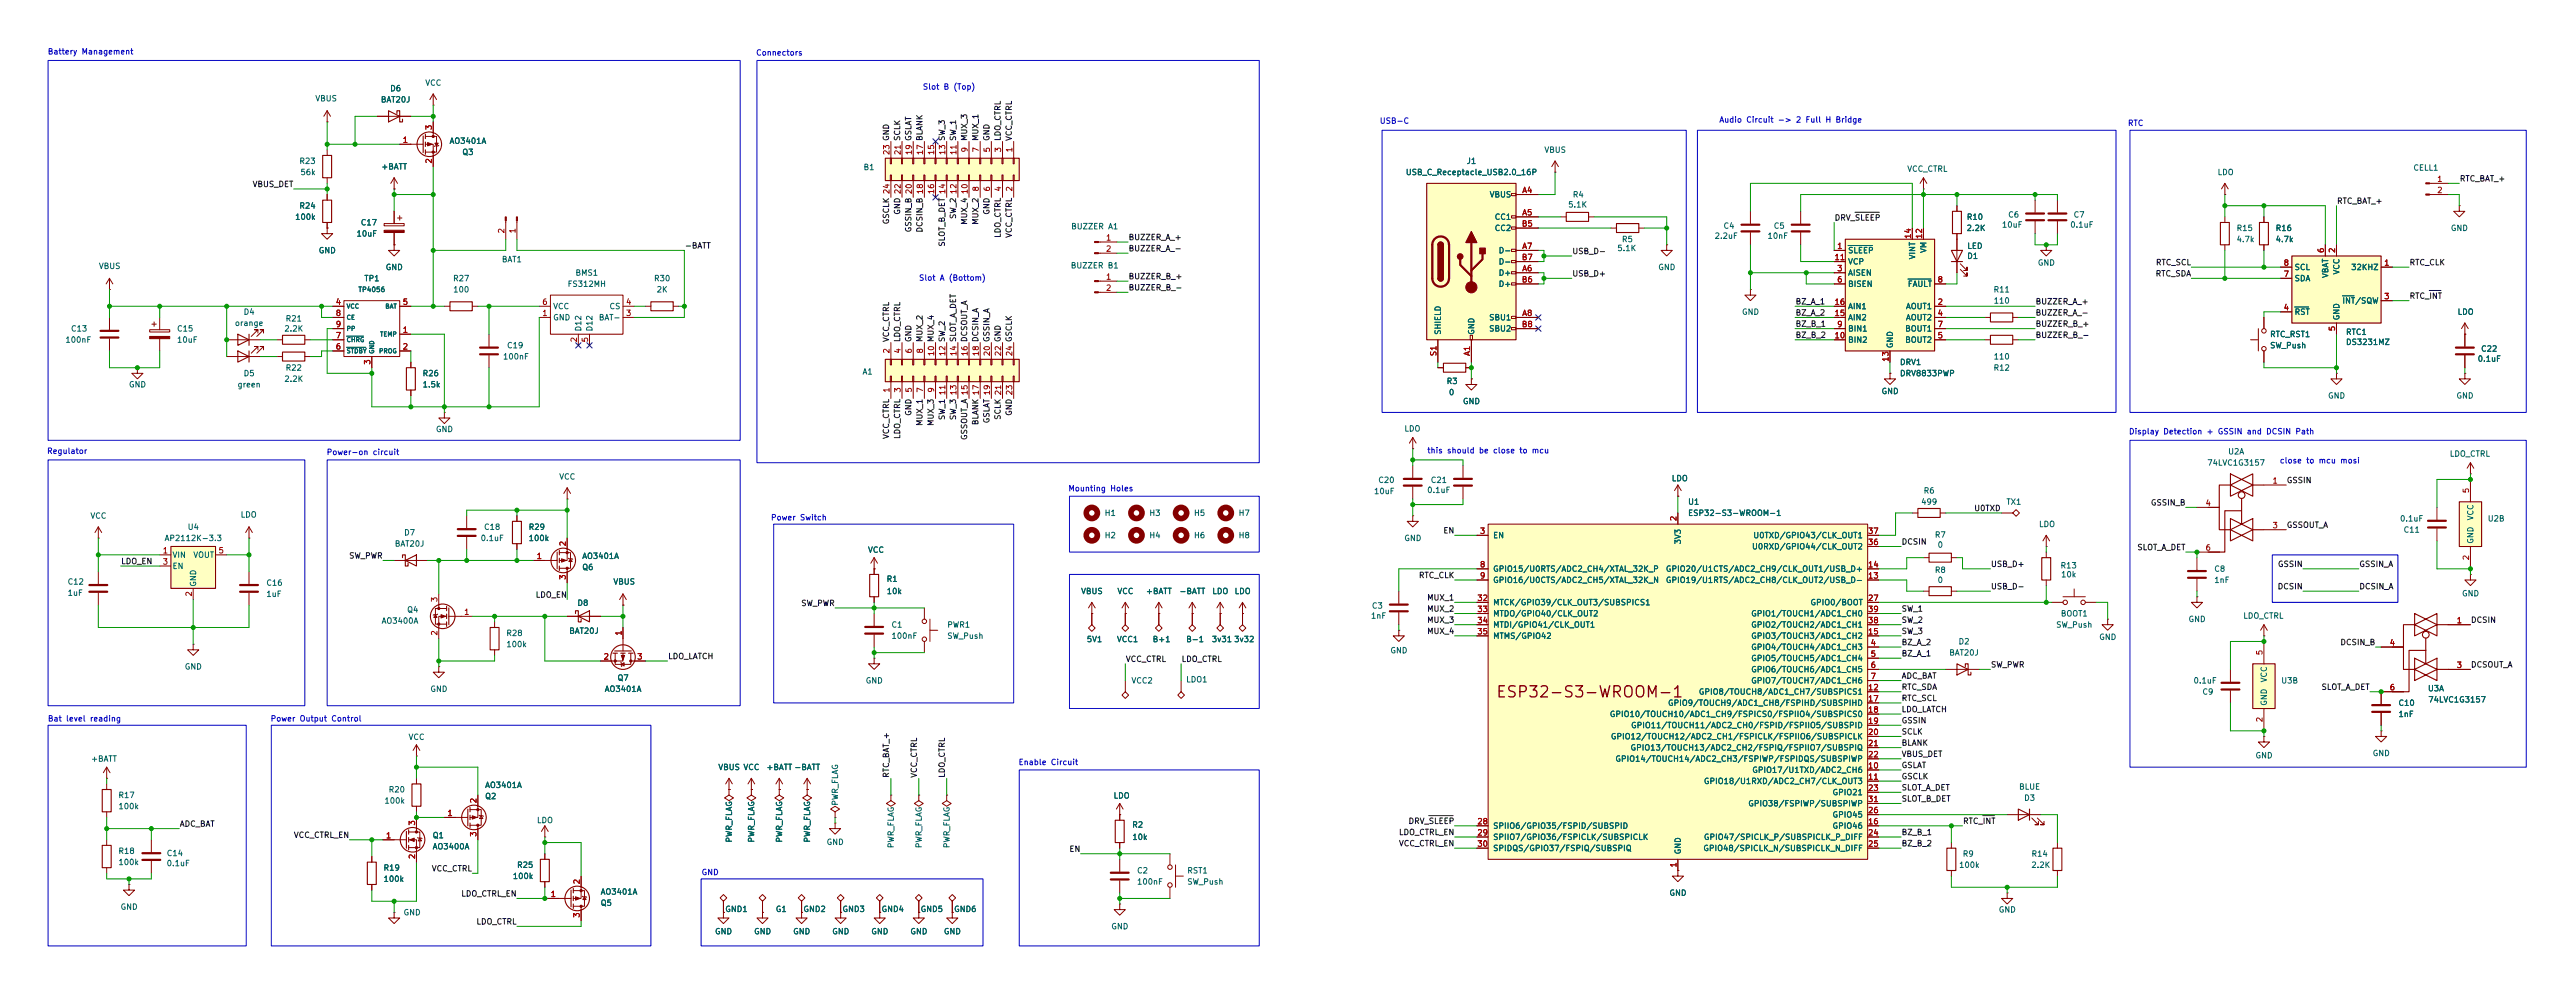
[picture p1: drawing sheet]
<svg xmlns="http://www.w3.org/2000/svg" width="586mm" height="226mm" viewBox="0 0 586 226" stroke-linecap="round" stroke-linejoin="round" font-family="sans-serif">
<defs><g id="words">
<text font-size="2.5" fill="#840000" x="340.3" y="159.2">ESP32-S3-WROOM-1</text>
<g font-size="1.3" fill="#0000c2">
<text x="10.8" y="12.7">Battery Management</text>
<text x="171.9" y="12.9">Connectors</text>
<text x="209.9" y="20.7">Slot B (Top)</text>
<text x="313.8" y="28.4">USB-C</text>
<text x="391.1" y="28.2">Audio Circuit -&gt; 2 Full H Bridge</text>
<text x="484.1" y="28.9">RTC</text>
<text x="209" y="64.1">Slot A (Bottom)</text>
<text x="484.3" y="99">Display Detection + GSSIN and DCSIN Path</text>
<text x="10.6" y="103.5">Regulator</text>
<text x="74.2" y="103.7">Power-on circuit</text>
<text x="324.6" y="103.4">this should be close to mcu</text>
<text x="518.6" y="105.7">close to mcu mosi</text>
<text x="243" y="112">Mounting Holes</text>
<text x="175.3" y="118.6">Power Switch</text>
<text x="10.8" y="164.3">Bat level reading</text>
<text x="61.5" y="164.3">Power Output Control</text>
<text x="231.6" y="174.2">Enable Circuit</text>
<text x="159.5" y="199.3">GND</text>
</g>
<g font-size="1.3" fill="#006464">
<text x="71.6" y="23.4">VBUS</text>
<text x="86.5" y="23.6">BAT20J</text>
<text x="88.7" y="21.1">D6</text>
<text x="96.7" y="19.8">VCC</text>
<text x="102.2" y="33">AO3401A</text>
<text x="105.1" y="35.5">Q3</text>
<text x="351.3" y="35">VBUS</text>
<text x="68" y="37.6">R23</text>
<text x="68.2" y="40.1">56k</text>
<text x="86.6" y="38.8">+BATT</text>
<text x="196.4" y="39">B1</text>
<text x="319.8" y="40.1">USB_C_Receptacle_USB2.0_16P</text>
<text x="333.6" y="37.6">J1</text>
<text x="433.9" y="39.4">VCC_CTRL</text>
<text x="504.5" y="40.1">LDO</text>
<text x="549" y="39.1">CELL1</text>
<text x="68" y="47.7">R24</text>
<text x="338.8" y="45.2">VBUS</text>
<text x="356.7" y="47.5">5.1K</text>
<text x="357.8" y="45.2">R4</text>
<text x="67" y="50.3">100k</text>
<text x="82" y="51.5">C17</text>
<text x="243.6" y="52.4">BUZZER A1</text>
<text x="340" y="50.3">CC1</text>
<text x="340" y="52.8">CC2</text>
<text x="392" y="52.3">C4</text>
<text x="403.5" y="52.3">C5</text>
<text x="447.3" y="52.8">2.2K</text>
<text x="447.4" y="50.3">R10</text>
<text x="455.4" y="52.1">10uF</text>
<text x="456.8" y="49.8">C6</text>
<text x="470.9" y="52.1">0.1uF</text>
<text x="471.7" y="49.8">C7</text>
<text x="508.8" y="52.8">R15</text>
<text x="517.7" y="52.8">R16</text>
<text x="557.5" y="52.8">GND</text>
<text x="72.4" y="57.9">GND</text>
<text x="81" y="54.1">10uF</text>
<text x="114.1" y="59.9">BAT1</text>
<text x="340.9" y="57.9">D-</text>
<text x="367.9" y="57.4">5.1K</text>
<text x="368.9" y="55.4">R5</text>
<text x="390" y="54.6">2.2uF</text>
<text x="402.1" y="54.6">10nF</text>
<text x="420.4" y="57.9">SLEEP</text>
<text x="436.1" y="59.1" transform="rotate(-90 436.1 59.1)">VINT</text>
<text x="438.6" y="57.6" transform="rotate(-90 438.6 57.6)">VM</text>
<text x="447.5" y="59.2">D1</text>
<text x="447.5" y="56.9">LED</text>
<text x="508.8" y="55.4">4.7k</text>
<text x="517.7" y="55.4">4.7k</text>
<text x="22.4" y="61.5">VBUS</text>
<text x="82.8" y="64.2">TP1</text>
<text x="87.6" y="61.7">GND</text>
<text x="103" y="64.2">R27</text>
<text x="129" y="65.5">FS312MH</text>
<text x="130.8" y="63">BMS1</text>
<text x="148.7" y="64.2">R30</text>
<text x="243.5" y="61.3">BUZZER B1</text>
<text x="340.9" y="63">D+</text>
<text x="340.9" y="65.5">D+</text>
<text x="340.9" y="60.4">D-</text>
<text x="377.2" y="61.7">GND</text>
<text x="420.4" y="63">AISEN</text>
<text x="420.4" y="65.5">BISEN</text>
<text x="420.4" y="60.4">VCP</text>
<text x="434" y="65.5">FAULT</text>
<text x="463.6" y="60.7">GND</text>
<text x="522" y="64.2">SDA</text>
<text x="522" y="61.7">SCL</text>
<text x="530.1" y="63.3" transform="rotate(-90 530.1 63.3)">VBAT</text>
<text x="532.6" y="62.5" transform="rotate(-90 532.6 62.5)">VCC</text>
<text x="534.9" y="61.7">32KHZ</text>
<text x="55.3" y="71.9">D4</text>
<text x="103" y="66.8">100</text>
<text x="125.7" y="70.6">VCC</text>
<text x="138.6" y="70.6">CS</text>
<text x="149.3" y="66.8">2K</text>
<text x="396.3" y="71.9">GND</text>
<text x="420.4" y="70.6">AIN1</text>
<text x="433.6" y="70.6">AOUT1</text>
<text x="453.5" y="66.8">R11</text>
<text x="453.5" y="69.3">110</text>
<text x="522" y="71.9">RST</text>
<text x="532.9" y="69.3">INT/SQW</text>
<text x="559.1" y="71.9">LDO</text>
<text x="16" y="75.7">C13</text>
<text x="40.2" y="75.7">C15</text>
<text x="53.3" y="74.4">orange</text>
<text x="64.6" y="75.7">2.2K</text>
<text x="64.9" y="73.4">R21</text>
<text x="125.7" y="73.1">GND</text>
<text x="132.6" y="75.5" transform="rotate(-90 132.6 75.5)">D12</text>
<text x="135.1" y="75.5" transform="rotate(-90 135.1 75.5)">D12</text>
<text x="136.1" y="73.1">BAT-</text>
<text x="328.1" y="76.2" transform="rotate(-90 328.1 76.2)">SHIELD</text>
<text x="335.8" y="76.2" transform="rotate(-90 335.8 76.2)">GND</text>
<text x="338.7" y="73.1">SBU1</text>
<text x="338.7" y="75.7">SBU2</text>
<text x="420.4" y="75.7">BIN1</text>
<text x="420.4" y="73.1">AIN2</text>
<text x="433.4" y="75.7">BOUT1</text>
<text x="433.6" y="73.1">AOUT2</text>
<text x="516.4" y="76.9">RTC_RST1</text>
<text x="532.6" y="72.9" transform="rotate(-90 532.6 72.9)">GND</text>
<text x="533.7" y="76.4">RTC1</text>
<text x="14.8" y="78.2">100nF</text>
<text x="40.2" y="78.2">10uF</text>
<text x="114.3" y="82">100nF</text>
<text x="115.2" y="79.5">C19</text>
<text x="420.4" y="78.2">BIN2</text>
<text x="431" y="79.3" transform="rotate(-90 431 79.3)">GND</text>
<text x="432.2" y="83.3">DRV1</text>
<text x="433.4" y="78.2">BOUT2</text>
<text x="453.5" y="82">110</text>
<text x="516.4" y="79.5">SW_Push</text>
<text x="533.7" y="78.7">DS3231MZ</text>
<text x="563.7" y="82.5">0.1uF</text>
<text x="564.4" y="80.2">C22</text>
<text x="29.2" y="88.4">GND</text>
<text x="53.9" y="88.4">green</text>
<text x="55.3" y="85.8">D5</text>
<text x="64.6" y="87.1">2.2K</text>
<text x="64.9" y="84.6">R22</text>
<text x="96" y="88.4">1.5k</text>
<text x="96" y="85.8">R26</text>
<text x="196.1" y="85.5">A1</text>
<text x="329" y="87.6">R3</text>
<text x="428" y="89.9">GND</text>
<text x="432.2" y="85.8">DRV8833PWP</text>
<text x="453.5" y="84.6">R12</text>
<text x="329.6" y="90.2">0</text>
<text x="332.8" y="92.2">GND</text>
<text x="529.6" y="90.9">GND</text>
<text x="558.8" y="90.9">GND</text>
<text x="99.1" y="98.5">GND</text>
<text x="319.4" y="98.4">LDO</text>
<text x="502.1" y="106.2">74LVC1G3157</text>
<text x="506.9" y="103.6">U2A</text>
<text x="557.3" y="104.1">LDO_CTRL</text>
<text x="127.1" y="109.3">VCC</text>
<text x="312.5" y="112.6">10uF</text>
<text x="313.5" y="110.1">C20</text>
<text x="324.6" y="112.4">0.1uF</text>
<text x="325.4" y="110.1">C21</text>
<text x="380.3" y="109.7">LDO</text>
<text x="437.6" y="112.5">R6</text>
<text x="20.5" y="118.2">VCC</text>
<text x="54.6" y="118">LDO</text>
<text x="251.2" y="117.6">H1</text>
<text x="261.4" y="117.6">H3</text>
<text x="271.6" y="117.6">H5</text>
<text x="281.7" y="117.6">H7</text>
<text x="384" y="115">U1</text>
<text x="384" y="117.6">ESP32-S3-WROOM-1</text>
<text x="437" y="115">499</text>
<text x="456.4" y="115">TX1</text>
<text x="546" y="118.9">0.1uF</text>
<text x="563.1" y="118.4" transform="rotate(-90 563.1 118.4)">VCC</text>
<text x="565.9" y="118.9">U2B</text>
<text x="37.3" y="123.3">AP2112K-3.3</text>
<text x="42.6" y="120.8">U4</text>
<text x="89.7" y="124.6">BAT20J</text>
<text x="91.8" y="122">D7</text>
<text x="109.2" y="123.3">0.1uF</text>
<text x="110" y="120.8">C18</text>
<text x="120.2" y="120.8">R29</text>
<text x="120.2" y="123.3">100k</text>
<text x="197.4" y="126">VCC</text>
<text x="251.2" y="122.7">H2</text>
<text x="261.4" y="122.7">H4</text>
<text x="271.6" y="122.7">H6</text>
<text x="281.7" y="122.7">H8</text>
<text x="319.4" y="123.3">GND</text>
<text x="339.6" y="122.7">EN</text>
<text x="382.8" y="123.9" transform="rotate(-90 382.8 123.9)">3V3</text>
<text x="398.5" y="125.2">U0RXD/GPIO44/CLK_OUT2</text>
<text x="398.8" y="122.7">U0TXD/GPIO43/CLK_OUT1</text>
<text x="440.1" y="122.5">R7</text>
<text x="440.8" y="124.8">0</text>
<text x="463.8" y="120.1">LDO</text>
<text x="546.8" y="121.4">C11</text>
<text x="563.1" y="123.7" transform="rotate(-90 563.1 123.7)">GND</text>
<text x="39.1" y="127.1">VIN</text>
<text x="39.1" y="129.7">EN</text>
<text x="43.9" y="127.1">VOUT</text>
<text x="132.4" y="127.4">AO3401A</text>
<text x="132.4" y="129.9">Q6</text>
<text x="339.6" y="130.3">GPIO15/U0RTS/ADC2_CH4/XTAL_32K_P</text>
<text x="378.9" y="130.3">GPIO20/U1CTS/ADC2_CH9/CLK_OUT1/USB_D+</text>
<text x="440.1" y="130.5">R8</text>
<text x="468.7" y="129.5">R13</text>
<text x="468.9" y="131.6">10k</text>
<text x="503.7" y="130.3">C8</text>
<text x="15.3" y="135.7">1uF</text>
<text x="15.3" y="133.2">C12</text>
<text x="44.9" y="133.5" transform="rotate(-90 44.9 133.5)">GND</text>
<text x="60.5" y="136">1uF</text>
<text x="60.5" y="133.5">C16</text>
<text x="139.5" y="133.2">VBUS</text>
<text x="201.6" y="132.6">R1</text>
<text x="201.6" y="135.4">10k</text>
<text x="245.9" y="135.4">VBUS</text>
<text x="254.1" y="135.4">VCC</text>
<text x="260.6" y="135.4">+BATT</text>
<text x="268.3" y="135.4">-BATT</text>
<text x="275.7" y="135.4">LDO</text>
<text x="280.8" y="135.4">LDO</text>
<text x="339.6" y="132.8">GPIO16/U0CTS/ADC2_CH5/XTAL_32K_N</text>
<text x="339.6" y="137.9">MTCK/GPIO39/CLK_OUT3/SUBSPICS1</text>
<text x="378.9" y="132.8">GPIO19/U1RTS/ADC2_CH8/CLK_OUT2/USB_D-</text>
<text x="411.8" y="137.9">GPIO0/BOOT</text>
<text x="440.8" y="132.8">0</text>
<text x="503.7" y="132.8">1nF</text>
<text x="560.1" y="135.9">GND</text>
<text x="86.7" y="142.1">AO3400A</text>
<text x="92.5" y="139.6">Q4</text>
<text x="131.3" y="138">D8</text>
<text x="202.7" y="143">C1</text>
<text x="215.4" y="143">PWR1</text>
<text x="311.8" y="141">1nF</text>
<text x="312" y="138.7">C3</text>
<text x="339.6" y="140.4">MTDO/GPIO40/CLK_OUT2</text>
<text x="339.6" y="143">MTDI/GPIO41/CLK_OUT1</text>
<text x="398.3" y="143">GPIO2/TOUCH2/ADC1_CH1</text>
<text x="398.3" y="140.4">GPIO1/TOUCH1/ADC1_CH0</text>
<text x="467.7" y="143">SW_Push</text>
<text x="468.8" y="140.4">BOOT1</text>
<text x="497.9" y="141.7">GND</text>
<text x="510.3" y="141">LDO_CTRL</text>
<text x="115.1" y="144.9">R28</text>
<text x="115.1" y="147.4">100k</text>
<text x="129.4" y="144.4">BAT20J</text>
<text x="202.7" y="145.5">100nF</text>
<text x="215.4" y="145.5">SW_Push</text>
<text x="247.2" y="146.3">5V1</text>
<text x="254" y="146.3">VCC1</text>
<text x="262.2" y="146.3">B+1</text>
<text x="269.8" y="146.3">B-1</text>
<text x="275.6" y="146.3">3v31</text>
<text x="280.7" y="146.3">3v32</text>
<text x="316.2" y="148.8">GND</text>
<text x="339.6" y="145.5">MTMS/GPIO42</text>
<text x="398.3" y="148.1">GPIO4/TOUCH4/ADC1_CH3</text>
<text x="398.3" y="145.5">GPIO3/TOUCH3/ADC1_CH2</text>
<text x="443.4" y="149.3">BAT20J</text>
<text x="445.5" y="146.8">D2</text>
<text x="477.5" y="145.8">GND</text>
<text x="41.9" y="152.5">GND</text>
<text x="140.4" y="155.1">Q7</text>
<text x="196.9" y="155.7">GND</text>
<text x="257.3" y="155.7">VCC2</text>
<text x="269.8" y="155.4">LDO1</text>
<text x="398.3" y="150.6">GPIO5/TOUCH5/ADC1_CH4</text>
<text x="398.3" y="153.1">GPIO6/TOUCH6/ADC1_CH5</text>
<text x="398.3" y="155.7">GPIO7/TOUCH7/ADC1_CH6</text>
<text x="499" y="155.7">0.1uF</text>
<text x="516.1" y="155.2" transform="rotate(-90 516.1 155.2)">VCC</text>
<text x="518.9" y="155.7">U3B</text>
<text x="97.8" y="157.6">GND</text>
<text x="137.5" y="157.6">AO3401A</text>
<text x="379.4" y="160.8">GPIO9/TOUCH9/ADC1_CH8/FSPIHD/SUBSPIHD</text>
<text x="386.4" y="158.2">GPIO8/TOUCH8/ADC1_CH7/SUBSPICS1</text>
<text x="501" y="158.2">C9</text>
<text x="516.1" y="160.6" transform="rotate(-90 516.1 160.6)">GND</text>
<text x="545.6" y="160.8">C10</text>
<text x="552.3" y="157.5">U3A</text>
<text x="552.4" y="160">74LVC1G3157</text>
<text x="366.2" y="163.3">GPIO10/TOUCH10/ADC1_CH9/FSPICS0/FSPIIO4/SUBSPICS0</text>
<text x="371" y="165.8">GPIO11/TOUCH11/ADC2_CH0/FSPID/FSPIIO5/SUBSPID</text>
<text x="545.6" y="163.3">1nF</text>
<text x="20.6" y="173.5">+BATT</text>
<text x="92.8" y="168.5">VCC</text>
<text x="366.4" y="168.4">GPIO12/TOUCH12/ADC2_CH1/FSPICLK/FSPIIO6/SUBSPICLK</text>
<text x="367.4" y="173.5">GPIO14/TOUCH14/ADC2_CH3/FSPIWP/FSPIDQS/SUBSPIWP</text>
<text x="370.9" y="170.9">GPIO13/TOUCH13/ADC2_CH2/FSPIQ/FSPIIO7/SUBSPIQ</text>
<text x="513.1" y="172.7">GND</text>
<text x="539.8" y="172.2">GND</text>
<text x="110.3" y="179.4">AO3401A</text>
<text x="163.3" y="175.4">VBUS VCC</text>
<text x="174.3" y="175.4">+BATT -BATT</text>
<text x="387.6" y="178.5">GPIO18/U1RXD/ADC2_CH7/CLK_OUT3</text>
<text x="398.6" y="176">GPIO17/U1TXD/ADC2_CH6</text>
<text x="459.3" y="179.8">BLUE</text>
<text x="26.8" y="181.7">R17</text>
<text x="26.8" y="184.3">100k</text>
<text x="87.4" y="183">100k</text>
<text x="88.3" y="180.5">R20</text>
<text x="110.3" y="182">Q2</text>
<text x="191" y="183.3" transform="rotate(-90 191 183.3)">PWR_FLAG</text>
<text x="253.3" y="181.8">LDO</text>
<text x="397.7" y="183.6">GPIO38/FSPIWP/SUBSPIWP</text>
<text x="416.8" y="181.1">GPIO21</text>
<text x="460.4" y="182.4">D3</text>
<text x="98.3" y="190.9">Q1</text>
<text x="122.1" y="187.4">LDO</text>
<text x="166.9" y="191.7" transform="rotate(-90 166.9 191.7)">PWR_FLAG</text>
<text x="171.9" y="191.7" transform="rotate(-90 171.9 191.7)">PWR_FLAG</text>
<text x="178.3" y="191.7" transform="rotate(-90 178.3 191.7)">PWR_FLAG</text>
<text x="184.6" y="191.7" transform="rotate(-90 184.6 191.7)">PWR_FLAG</text>
<text x="257.5" y="188.5">R2</text>
<text x="257.5" y="191.2">10k</text>
<text x="339.6" y="188.7">SPIIO6/GPIO35/FSPID/SUBSPID</text>
<text x="339.6" y="191.2">SPIIO7/GPIO36/FSPICLK/SUBSPICLK</text>
<text x="387.6" y="191.2">GPIO47/SPICLK_P/SUBSPICLK_P_DIFF</text>
<text x="416.8" y="188.7">GPIO46</text>
<text x="416.8" y="186.2">GPIO45</text>
<text x="26.8" y="194.4">R18</text>
<text x="26.8" y="197">100k</text>
<text x="37.8" y="197.2">0.1uF</text>
<text x="37.8" y="194.9">C14</text>
<text x="98.3" y="193.4">AO3400A</text>
<text x="117.5" y="197.6">R25</text>
<text x="188" y="192.4">GND</text>
<text x="203.7" y="192.9" transform="rotate(-90 203.7 192.9)">PWR_FLAG</text>
<text x="210" y="192.9" transform="rotate(-90 210 192.9)">PWR_FLAG</text>
<text x="216.4" y="192.9" transform="rotate(-90 216.4 192.9)">PWR_FLAG</text>
<text x="339.6" y="193.8">SPIDQS/GPIO37/FSPIQ/SUBSPIQ</text>
<text x="382.8" y="194.3" transform="rotate(-90 382.8 194.3)">GND</text>
<text x="387.5" y="193.8">GPIO48/SPICLK_N/SUBSPICLK_N_DIFF</text>
<text x="445.6" y="197.6">100k</text>
<text x="446.5" y="195.1">R9</text>
<text x="462.1" y="197.6">2.2K</text>
<text x="462.1" y="195.1">R14</text>
<text x="87.1" y="198.2">R19</text>
<text x="87.1" y="200.8">100k</text>
<text x="116.6" y="200.1">100k</text>
<text x="136.6" y="203.7">AO3401A</text>
<text x="258.6" y="198.9">C2</text>
<text x="258.6" y="201.4">100nF</text>
<text x="270" y="198.9">RST1</text>
<text x="270" y="201.4">SW_Push</text>
<text x="379.7" y="203.9">GND</text>
<text x="27.3" y="207.1">GND</text>
<text x="91.7" y="208.4">GND</text>
<text x="136.6" y="206.2">Q5</text>
<text x="164.9" y="207.6">GND1</text>
<text x="176.4" y="207.6">G1</text>
<text x="182.7" y="207.6">GND2</text>
<text x="191.6" y="207.6">GND3</text>
<text x="200.5" y="207.6">GND4</text>
<text x="209.4" y="207.6">GND5</text>
<text x="217" y="207.6">GND6</text>
<text x="454.7" y="207.8">GND</text>
<text x="162.6" y="212.7">GND</text>
<text x="171.5" y="212.7">GND</text>
<text x="180.4" y="212.7">GND</text>
<text x="189.2" y="212.7">GND</text>
<text x="198.1" y="212.7">GND</text>
<text x="207" y="212.7">GND</text>
<text x="214.6" y="212.7">GND</text>
<text x="252.7" y="211.6">GND</text>
</g>
<g font-size="1.3" fill="#a90000">
<text x="98.5" y="29.7" transform="rotate(-90 98.5 29.7)">3</text>
<text x="91.5" y="32.8">1</text>
<text x="202.7" y="35.4" transform="rotate(-90 202.7 35.4)">23 GND</text>
<text x="205.2" y="35.4" transform="rotate(-90 205.2 35.4)">21 SCLK</text>
<text x="207.8" y="35.4" transform="rotate(-90 207.8 35.4)">19 GSLAT</text>
<text x="210.3" y="35.4" transform="rotate(-90 210.3 35.4)">17 BLANK</text>
<text x="212.8" y="35.4" transform="rotate(-90 212.8 35.4)">15</text>
<text x="215.4" y="35.4" transform="rotate(-90 215.4 35.4)">13 SW_3</text>
<text x="217.9" y="35.4" transform="rotate(-90 217.9 35.4)">11 SW_1</text>
<text x="220.5" y="34.8" transform="rotate(-90 220.5 34.8)">9</text>
<text x="223" y="34.8" transform="rotate(-90 223 34.8)">7</text>
<text x="225.5" y="34.8" transform="rotate(-90 225.5 34.8)">5</text>
<text x="228.1" y="34.8" transform="rotate(-90 228.1 34.8)">3</text>
<text x="230.6" y="34.8" transform="rotate(-90 230.6 34.8)">1</text>
<text x="98.5" y="37.3" transform="rotate(-90 98.5 37.3)">2</text>
<text x="554.4" y="41.7">1</text>
<text x="212.8" y="44.3" transform="rotate(-90 212.8 44.3)">16</text>
<text x="217.9" y="44.3" transform="rotate(-90 217.9 44.3)">12</text>
<text x="220.5" y="44.3" transform="rotate(-90 220.5 44.3)">10</text>
<text x="223" y="43.7" transform="rotate(-90 223 43.7)">8</text>
<text x="225.5" y="43.7" transform="rotate(-90 225.5 43.7)">6</text>
<text x="228.1" y="43.7" transform="rotate(-90 228.1 43.7)">4</text>
<text x="230.6" y="43.7" transform="rotate(-90 230.6 43.7)">2</text>
<text x="346.2" y="44.2">A4</text>
<text x="554.4" y="44.2">2</text>
<text x="115.1" y="53.2" transform="rotate(-90 115.1 53.2)">2</text>
<text x="117.6" y="53.2" transform="rotate(-90 117.6 53.2)">1</text>
<text x="346.1" y="51.8">B5</text>
<text x="346.2" y="49.3">A5</text>
<text x="251.5" y="55">1</text>
<text x="251.5" y="57.5">2</text>
<text x="346.1" y="59.4">B7</text>
<text x="346.2" y="56.9">A7</text>
<text x="417.3" y="59.4">11</text>
<text x="417.9" y="56.9">1</text>
<text x="435.1" y="54.4" transform="rotate(-90 435.1 54.4)">14</text>
<text x="437.6" y="54.4" transform="rotate(-90 437.6 54.4)">12</text>
<text x="529.1" y="57.6" transform="rotate(-90 529.1 57.6)">6</text>
<text x="531.6" y="57.6" transform="rotate(-90 531.6 57.6)">2</text>
<text x="251.5" y="63.9">1</text>
<text x="346.1" y="64.5">B6</text>
<text x="346.2" y="62">A6</text>
<text x="417.9" y="62">3</text>
<text x="417.9" y="64.5">6</text>
<text x="440.8" y="64.5">8</text>
<text x="519.5" y="63.2">7</text>
<text x="519.5" y="60.7">8</text>
<text x="542.4" y="60.7">1</text>
<text x="76.3" y="69.6">4</text>
<text x="91.5" y="69.6">5</text>
<text x="123.3" y="69.6">6</text>
<text x="142.3" y="69.6">4</text>
<text x="251.5" y="66.4">2</text>
<text x="417.3" y="69.6">16</text>
<text x="440.8" y="69.6">2</text>
<text x="519.5" y="70.9">4</text>
<text x="542.4" y="68.3">3</text>
<text x="76.3" y="77.2">7</text>
<text x="76.3" y="72.1">8</text>
<text x="76.3" y="74.7">9</text>
<text x="91.5" y="75.9">1</text>
<text x="123.3" y="72.1">1</text>
<text x="131.6" y="78" transform="rotate(-90 131.6 78)">2</text>
<text x="134.1" y="78" transform="rotate(-90 134.1 78)">5</text>
<text x="142.3" y="72.1">3</text>
<text x="346.1" y="74.7">B8</text>
<text x="346.2" y="72.1">A8</text>
<text x="417.3" y="77.2">10</text>
<text x="417.3" y="72.1">15</text>
<text x="417.9" y="74.7">9</text>
<text x="440.8" y="72.1">4</text>
<text x="440.8" y="77.2">5</text>
<text x="440.8" y="74.7">7</text>
<text x="531.6" y="75.4" transform="rotate(-90 531.6 75.4)">5</text>
<text x="76.3" y="79.8">6</text>
<text x="84.6" y="83" transform="rotate(-90 84.6 83)">3</text>
<text x="91.5" y="79.8">2</text>
<text x="202.7" y="80.5" transform="rotate(-90 202.7 80.5)">2</text>
<text x="205.2" y="80.5" transform="rotate(-90 205.2 80.5)">4</text>
<text x="207.8" y="80.5" transform="rotate(-90 207.8 80.5)">6</text>
<text x="210.3" y="80.5" transform="rotate(-90 210.3 80.5)">8</text>
<text x="212.8" y="81.1" transform="rotate(-90 212.8 81.1)">10 MUX_4</text>
<text x="215.4" y="81.1" transform="rotate(-90 215.4 81.1)">12 SW_2</text>
<text x="217.9" y="81.1" transform="rotate(-90 217.9 81.1)">14 SLOT_A_DET</text>
<text x="220.5" y="81.1" transform="rotate(-90 220.5 81.1)">16 DCSOUT_A</text>
<text x="223" y="81.1" transform="rotate(-90 223 81.1)">18 DCSIN_A</text>
<text x="225.5" y="81.1" transform="rotate(-90 225.5 81.1)">20 GSSIN_A</text>
<text x="228.1" y="81.1" transform="rotate(-90 228.1 81.1)">22 GND</text>
<text x="230.6" y="81.1" transform="rotate(-90 230.6 81.1)">24 GSCLK</text>
<text x="327.1" y="81.1" transform="rotate(-90 327.1 81.1)">S1</text>
<text x="334.8" y="81" transform="rotate(-90 334.8 81)">A1</text>
<text x="430" y="82.4" transform="rotate(-90 430 82.4)">13</text>
<text x="202.7" y="89.4" transform="rotate(-90 202.7 89.4)">1</text>
<text x="205.2" y="89.4" transform="rotate(-90 205.2 89.4)">3</text>
<text x="207.8" y="89.4" transform="rotate(-90 207.8 89.4)">5</text>
<text x="210.3" y="89.4" transform="rotate(-90 210.3 89.4)">7</text>
<text x="212.8" y="89.4" transform="rotate(-90 212.8 89.4)">9</text>
<text x="215.4" y="90" transform="rotate(-90 215.4 90)">11</text>
<text x="217.9" y="90" transform="rotate(-90 217.9 90)">13</text>
<text x="517" y="110.2">1</text>
<text x="562.1" y="112.2" transform="rotate(-90 562.1 112.2)">5</text>
<text x="381.8" y="118.6" transform="rotate(-90 381.8 118.6)">2</text>
<text x="501.7" y="115.3">4</text>
<text x="129" y="124.3" transform="rotate(-90 129 124.3)">2</text>
<text x="336.6" y="121.7">3</text>
<text x="424.9" y="124.2">36</text>
<text x="424.9" y="121.7">37</text>
<text x="501.7" y="125.5">6</text>
<text x="517" y="120.4">3</text>
<text x="36.9" y="126.1">1</text>
<text x="36.9" y="128.7">3</text>
<text x="49.6" y="126.1">5</text>
<text x="122" y="127.4">1</text>
<text x="129" y="131.9" transform="rotate(-90 129 131.9)">3</text>
<text x="336.6" y="129.3">8</text>
<text x="336.6" y="131.8">9</text>
<text x="424.9" y="131.8">13</text>
<text x="424.9" y="129.3">14</text>
<text x="562.1" y="127.5" transform="rotate(-90 562.1 127.5)">2</text>
<text x="43.9" y="135.7" transform="rotate(-90 43.9 135.7)">2</text>
<text x="99.8" y="137" transform="rotate(-90 99.8 137)">3</text>
<text x="336" y="136.9">32</text>
<text x="424.9" y="136.9">27</text>
<text x="105.5" y="140.1">1</text>
<text x="336" y="139.4">33</text>
<text x="336" y="142">34</text>
<text x="424.9" y="142">38</text>
<text x="424.9" y="139.4">39</text>
<text x="558.9" y="142">1</text>
<text x="99.8" y="144.6" transform="rotate(-90 99.8 144.6)">2</text>
<text x="141.7" y="144.6" transform="rotate(-90 141.7 144.6)">1</text>
<text x="336" y="144.5">35</text>
<text x="424.9" y="144.5">15</text>
<text x="425.5" y="147.1">4</text>
<text x="425.5" y="149.6">5</text>
<text x="515.1" y="149.1" transform="rotate(-90 515.1 149.1)">5</text>
<text x="543.6" y="147.1">4</text>
<text x="137.2" y="150.2">2</text>
<text x="144.9" y="150.2">3</text>
<text x="425.5" y="152.1">6</text>
<text x="425.5" y="154.7">7</text>
<text x="558.9" y="152.1">3</text>
<text x="424.9" y="157.2">12</text>
<text x="424.9" y="159.8">17</text>
<text x="543.6" y="157.2">6</text>
<text x="424.9" y="162.3">18</text>
<text x="424.9" y="164.8">19</text>
<text x="424.9" y="167.4">20</text>
<text x="515.1" y="164.3" transform="rotate(-90 515.1 164.3)">2</text>
<text x="424.9" y="169.9">21</text>
<text x="424.9" y="172.5">22</text>
<text x="424.9" y="175">10</text>
<text x="424.9" y="177.5">11</text>
<text x="101.7" y="185.8">1</text>
<text x="108.7" y="182.7" transform="rotate(-90 108.7 182.7)">2</text>
<text x="424.9" y="180.1">23</text>
<text x="424.9" y="185.2">26</text>
<text x="424.9" y="182.6">31</text>
<text x="87.7" y="190.9">1</text>
<text x="94.7" y="187.8" transform="rotate(-90 94.7 187.8)">3</text>
<text x="108.7" y="190.3" transform="rotate(-90 108.7 190.3)">3</text>
<text x="336" y="187.7">28</text>
<text x="336" y="190.2">29</text>
<text x="424.9" y="187.7">16</text>
<text x="424.9" y="190.2">24</text>
<text x="94.7" y="195.4" transform="rotate(-90 94.7 195.4)">2</text>
<text x="336" y="192.8">30</text>
<text x="381.8" y="197.3" transform="rotate(-90 381.8 197.3)">1</text>
<text x="424.9" y="192.8">25</text>
<text x="132.2" y="201.1" transform="rotate(-90 132.2 201.1)">2</text>
<text x="125.2" y="204.2">1</text>
<text x="132.2" y="208.8" transform="rotate(-90 132.2 208.8)">3</text>
</g>
<g font-size="1.3" fill="#0f0f0f">
<text x="220.4" y="32.2" transform="rotate(-90 220.4 32.2)">MUX_3</text>
<text x="222.9" y="32.2" transform="rotate(-90 222.9 32.2)">MUX_1</text>
<text x="225.4" y="32.2" transform="rotate(-90 225.4 32.2)">GND</text>
<text x="228" y="32.2" transform="rotate(-90 228 32.2)">LDO_CTRL</text>
<text x="230.5" y="32.2" transform="rotate(-90 230.5 32.2)">VCC_CTRL</text>
<text x="559.6" y="41.6">RTC_BAT_+</text>
<text x="57.4" y="42.8">VBUS_DET</text>
<text x="531.6" y="46.6">RTC_BAT_+</text>
<text x="202.6" y="51.1" transform="rotate(-90 202.6 51.1)">GSCLK 24</text>
<text x="205.1" y="48.9" transform="rotate(-90 205.1 48.9)">GND 22</text>
<text x="207.7" y="52.9" transform="rotate(-90 207.7 52.9)">GSSIN_B 20</text>
<text x="210.2" y="53" transform="rotate(-90 210.2 53)">DCSIN_B 18</text>
<text x="217.8" y="49.9" transform="rotate(-90 217.8 49.9)">SW_2</text>
<text x="220.4" y="51.2" transform="rotate(-90 220.4 51.2)">MUX_4</text>
<text x="222.9" y="51.2" transform="rotate(-90 222.9 51.2)">MUX_2</text>
<text x="225.4" y="48.9" transform="rotate(-90 225.4 48.9)">GND</text>
<text x="417.3" y="50.5">DRV_SLEEP</text>
<text x="155.7" y="56.8">-BATT</text>
<text x="215.3" y="56.2" transform="rotate(-90 215.3 56.2)">SLOT_B_DET 14</text>
<text x="228" y="54.2" transform="rotate(-90 228 54.2)">LDO_CTRL</text>
<text x="230.5" y="54.2" transform="rotate(-90 230.5 54.2)">VCC_CTRL</text>
<text x="256.7" y="54.9">BUZZER_A_+</text>
<text x="256.7" y="57.4">BUZZER_A_-</text>
<text x="357.7" y="58.1">USB_D-</text>
<text x="256.7" y="63.8">BUZZER_B_+</text>
<text x="357.7" y="63.2">USB_D+</text>
<text x="490.4" y="63.2">RTC_SDA</text>
<text x="490.4" y="60.6">RTC_SCL</text>
<text x="548.2" y="60.6">RTC_CLK</text>
<text x="256.7" y="66.3">BUZZER_B_-</text>
<text x="408.5" y="69.5">BZ_A_1</text>
<text x="463.1" y="69.5">BUZZER_A_+</text>
<text x="548.2" y="68.2">RTC_INT</text>
<text x="202.6" y="77.9" transform="rotate(-90 202.6 77.9)">VCC_CTRL</text>
<text x="205.1" y="77.9" transform="rotate(-90 205.1 77.9)">LDO_CTRL</text>
<text x="207.7" y="77.9" transform="rotate(-90 207.7 77.9)">GND</text>
<text x="210.2" y="77.9" transform="rotate(-90 210.2 77.9)">MUX_2</text>
<text x="408.5" y="74.6">BZ_B_1</text>
<text x="408.5" y="77.1">BZ_B_2</text>
<text x="408.5" y="72">BZ_A_2</text>
<text x="463.1" y="74.6">BUZZER_B_+</text>
<text x="463.1" y="72">BUZZER_A_-</text>
<text x="463.1" y="77.1">BUZZER_B_-</text>
<text x="207.7" y="94.7" transform="rotate(-90 207.7 94.7)">GND</text>
<text x="215.3" y="95.6" transform="rotate(-90 215.3 95.6)">SW_1</text>
<text x="217.8" y="95.6" transform="rotate(-90 217.8 95.6)">SW_3</text>
<text x="228" y="95.6" transform="rotate(-90 228 95.6)">SCLK 21</text>
<text x="230.5" y="94.7" transform="rotate(-90 230.5 94.7)">GND 23</text>
<text x="202.6" y="99.9" transform="rotate(-90 202.6 99.9)">VCC_CTRL</text>
<text x="205.1" y="99.9" transform="rotate(-90 205.1 99.9)">LDO_CTRL</text>
<text x="210.2" y="97" transform="rotate(-90 210.2 97)">MUX_1</text>
<text x="212.7" y="97" transform="rotate(-90 212.7 97)">MUX_3</text>
<text x="220.4" y="100.2" transform="rotate(-90 220.4 100.2)">GSSOUT_A 15</text>
<text x="222.9" y="96.8" transform="rotate(-90 222.9 96.8)">BLANK 17</text>
<text x="225.4" y="96.3" transform="rotate(-90 225.4 96.3)">GSLAT 19</text>
<text x="520.2" y="110.1">GSSIN</text>
<text x="449.1" y="116.5">U0TXD</text>
<text x="489.3" y="115.2">GSSIN_B</text>
<text x="328.3" y="121.6">EN</text>
<text x="432.6" y="124.1">DCSIN</text>
<text x="486.2" y="125.4">SLOT_A_DET</text>
<text x="520.2" y="120.3">GSSOUT_A</text>
<text x="27.5" y="128.6">LDO_EN</text>
<text x="79.3" y="127.3">SW_PWR</text>
<text x="322.7" y="131.7">RTC_CLK</text>
<text x="452.9" y="129.2">USB_D+</text>
<text x="518.2" y="129.2">GSSIN</text>
<text x="536.7" y="129.2">GSSIN_A</text>
<text x="121.8" y="136.2">LDO_EN</text>
<text x="324.6" y="136.8">MUX_1</text>
<text x="452.9" y="134.3">USB_D-</text>
<text x="518.1" y="134.3">DCSIN</text>
<text x="536.7" y="134.3">DCSIN_A</text>
<text x="182.2" y="138.1">SW_PWR</text>
<text x="324.6" y="141.9">MUX_3</text>
<text x="324.6" y="139.4">MUX_2</text>
<text x="432.6" y="141.9">SW_2</text>
<text x="432.6" y="139.4">SW_1</text>
<text x="562.1" y="141.9">DCSIN</text>
<text x="324.6" y="144.4">MUX_4</text>
<text x="432.6" y="144.4">SW_3</text>
<text x="432.6" y="147">BZ_A_2</text>
<text x="432.6" y="149.5">BZ_A_1</text>
<text x="532.4" y="147">DCSIN_B</text>
<text x="151.9" y="150.1">LDO_LATCH</text>
<text x="256.1" y="150.8">VCC_CTRL</text>
<text x="268.8" y="150.8">LDO_CTRL</text>
<text x="432.6" y="154.6">ADC_BAT</text>
<text x="452.9" y="152.1">SW_PWR</text>
<text x="562.1" y="152.1">DCSOUT_A</text>
<text x="432.6" y="159.7">RTC_SCL</text>
<text x="432.6" y="157.1">RTC_SDA</text>
<text x="528.1" y="157.1">SLOT_A_DET</text>
<text x="432.6" y="162.2">LDO_LATCH</text>
<text x="432.6" y="164.8">GSSIN</text>
<text x="432.6" y="167.3">SCLK</text>
<text x="432.6" y="169.8">BLANK</text>
<text x="432.6" y="172.4">VBUS_DET</text>
<text x="202.6" y="176.9" transform="rotate(-90 202.6 176.9)">RTC_BAT_+</text>
<text x="208.9" y="176.9" transform="rotate(-90 208.9 176.9)">VCC_CTRL</text>
<text x="215.3" y="176.9" transform="rotate(-90 215.3 176.9)">LDO_CTRL</text>
<text x="432.6" y="174.9">GSLAT</text>
<text x="432.6" y="177.5">GSCLK</text>
<text x="432.6" y="180">SLOT_A_DET</text>
<text x="432.6" y="182.5">SLOT_B_DET</text>
<text x="40.8" y="188.2">ADC_BAT</text>
<text x="66.7" y="190.8">VCC_CTRL_EN</text>
<text x="318.2" y="190.2">LDO_CTRL_EN</text>
<text x="320.4" y="187.6">DRV_SLEEP</text>
<text x="432.6" y="190.2">BZ_B_1</text>
<text x="446.6" y="187.6">RTC_INT</text>
<text x="243.2" y="194">EN</text>
<text x="318.2" y="192.7">VCC_CTRL_EN</text>
<text x="432.6" y="192.7">BZ_B_2</text>
<text x="98.1" y="198.4">VCC_CTRL</text>
<text x="104.8" y="204.1">LDO_CTRL_EN</text>
<text x="108.3" y="210.5">LDO_CTRL</text>
</g>
<text font-size="1.1" fill="#006464" x="81.4" y="66.7">TP4056</text>
<g font-size="1" fill="#006464">
<text x="78.8" y="70.4">VCC</text>
<text x="87.6" y="70.4">BAT</text>
<text x="78.8" y="72.9">CE</text>
<text x="78.8" y="75.5">PP</text>
<text x="86.4" y="76.7">TEMP</text>
<text x="78.8" y="80.5">STDBY</text>
<text x="78.8" y="78">CHRG</text>
<text x="85.4" y="80.5" transform="rotate(-90 85.4 80.5)">GND</text>
<text x="86.1" y="80.5">PROG</text>
</g>
</g></defs>
<circle cx="248.4" cy="116.6" r="1.27" fill="none" stroke="#840000" stroke-width="1.3"/>
<g fill="none" stroke="#840000" stroke-width=".23">
<path d="M74.4 27.7h.1M74.4 25.2v2.5M74.4 34.1v1.2M74.4 25.2l-.7 1.2M74.4 25.2l.8 1.2M85.9 26.4h7.6M90.9 32.8h5.4M96.8 31h2.5v3.6h-2.5M96.8 32.8h1.8v5.1M98.6 23.9h.1M98.6 21.4l-.8 1.2M98.6 21.4l.7 1.2"/>
<path d="M98.6 21.4v2.5M98.6 27.7v3.3M99 32.5h.7l-.4 .7zM99.8 33l-1 .3M74.4 51.8v1.3h1.3l-1.3 1.3-1.2-1.3h1.2M74.4 51.8h.1M74.4 40.4v1.3M74.4 44.2v1.3M74.4 50.6v1.2M87.4 50.8h4.6v.5h-4.6zM89.7 55.7v1.2h1.2l-1.2 1.3-1.3-1.3h1.3M89.7 55.7h.1"/>
<path d="M89.7 43h.1M89.7 40.4v2.6M89.7 48v2.8M89.7 52.9v2.8M89.7 40.4l-.8 1.3M89.7 40.4l.7 1.3M90.4 49.6h1.1M90.9 49.1v1M115.1 50.2v4.2M117.6 50.2v4.2M24.9 65.8h.1M24.9 63.3l-.8 1.2"/>
<path d="M24.9 63.3l.8 1.2M24.9 63.3v2.5M24.9 72.2v2.8M24.9 77v2.8M34.1 75h4.5v.5h-4.5zM34.6 73.7h1M35.1 73.2v1M36.3 72.2v2.8M36.3 77v2.8M51.6 77.2h7.6M58.7 75.7v-.7h-.8h.8l-1.5 1.5M58.7 79.5v-.7h-.8h.8l-1.5 1.5"/>
<path d="M60 75.7v-.7h-.8h.8l-1.6 1.5M60 79.5v-.7h-.8h.8l-1.6 1.5M63 77.2h1.3M69.4 77.2h1.2M75.7 77.2h2.5M75.7 69.6h2.5M75.7 72.2h2.5M75.7 79.8h2.5M75.7 74.7h2.5M78.3 68.4h12.7v12.7h-12.7zM90.9 69.6h2.6M90.9 76h2.6"/>
<path d="M90.9 79.8h2.6M101.1 69.6h1.3M107.5 69.6h1.2M111.3 76v2.8M122.7 69.6h2.5M122.7 72.2h2.5M125.2 67.1h16.6v8.9h-16.6zM131.6 76v2.5M134.1 76v2.5M141.7 69.6h2.6M141.7 72.2h2.6M146.8 69.6h1.3"/>
<path d="M153.2 69.6h1.2M31.3 83.6v1.3h1.2l-1.2 1.2-1.3-1.2h1.3M31.3 83.6h.1M51.6 81.1h7.6M84.6 81.1v2.5M93.5 82.3v1.3M93.5 88.7v1.2M101.1 93.8v1.2h1.3l-1.3 1.3-1.3-1.3h1.3M101.1 93.8h.1M111.3 80.8v2.8M106.2 117.2v2.8M117.6 117.2v1.3"/>
<path d="M129 113.4h.1M129 110.9v2.5M129 110.9l-.7 1.3M129 110.9l.8 1.3M89.7 127.4h7.6M99.1 139.7l.4 .7h-.8zM99.6 139.6l-1 .3M99.8 135v3.3M101.6 138.3h-2.5v3.6h2.5M106.2 122.1v2.8M117.6 123.6v1.3M121.4 127.4h5.4"/>
<path d="M127.3 125.6h2.5v3.6h-2.5M129 122.3v5.1h-1.7M129 129.2v3.3M129.3 126.9l1 .3M129.8 127l.4 .7h-.8zM141.7 137.6h.1M141.7 135l.8 1.3M141.7 135l-.7 1.3M141.7 135v2.6M99.8 151.5v1.3h1.3l-1.3 1.3-1.2-1.3h1.2M99.8 151.5h.1M101.6 140.1h-1.8v5.1"/>
<path d="M102.1 140.1h5.4M112.5 141.4v1.2M112.5 147.7v1.3M129 140.1h7.7M140 148.5v2.5h3.5v-2.5M141.2 150.5l.3 1M141.4 151l.6-.3v.7zM141.7 148.5v1.8h-5M141.7 142.6v5.4M143.5 150.3h3.3M24.3 176.9h.1M24.3 174.4l-.8 1.3"/>
<path d="M24.3 174.4l.7 1.3M24.3 174.4v2.5M24.3 178.2v1.3M94.8 171.9h.1M94.8 169.3v2.6M94.8 176.9v1.3M94.8 169.3l-.8 1.3M94.8 169.3l.7 1.3M165.9 179.5h.1M165.9 179.5v1.2l1 .7-1 .6-1-.6 1-.7M165.9 176.9l-.8 1.3M165.9 176.9l.7 1.3"/>
<path d="M165.9 176.9v2.6M171 179.5v1.2l1 .7-1 .6-1.1-.6 1.1-.7M171 179.5h.1M171 176.9l-.8 1.3M171 176.9l.7 1.3M171 176.9v2.6M177.3 179.5h.1M177.3 179.5v1.2l1 .7-1 .6-1-.6 1-.7M177.3 176.9l-.8 1.3M177.3 176.9l.8 1.3M177.3 176.9v2.6M183.7 179.5v1.2l1 .7-1 .6-1.1-.6 1.1-.7"/>
<path d="M183.7 179.5h.1M183.7 176.9l-.8 1.3M183.7 176.9l.7 1.3M183.7 176.9v2.6M24.3 184.6v1.2M24.3 190.9v1.3M24.3 197.3v1.2M34.4 190.9v2.8M34.4 195.7v2.8M84.6 194.7v1.3M87.1 190.9h5.4M93 189.1h2.5v3.6h-2.5"/>
<path d="M93 190.9h1.8v5.1M94.8 183.3v1.3M94.8 185.8v3.3M95 190.4l1 .3M95.5 190.5l.4 .7h-.8zM101.1 185.8h5.3M107 184.1h2.5v3.5h-2.5M108.7 180.7v5.1h-1.7M108.7 187.6v3.3M109 185.3l1 .3M109.5 185.4l.4 .7h-.8zM124 190.3h.1"/>
<path d="M124 187.7v2.6M124 194.1v1.3M124 187.7l-.8 1.3M124 187.7l.7 1.3M132.2 199.2v5h-1.8M190 187.1v1.3h1.3l-1.3 1.2-1.3-1.2h1.3M190 187.1h.1M190 184.6l1-.7-1-.6-1 .6 1 .7v1.2M190 185.8h.1M202.7 180.7v1.3l1 .7-1 .6-1-.6 1-.7M202.7 180.7h.1M209.1 180.7v1.3l1 .7-1 .6-1.1-.6 1.1-.7"/>
<path d="M209.1 180.7h.1M215.4 180.7v1.3l1 .7-1 .6-1-.6 1-.7M215.4 180.7h.1M29.4 201.1v1.2h1.2l-1.2 1.3-1.3-1.3h1.3M29.4 201.1h.1M84.6 201.1v1.2M89.7 207.4v1.3h1.2l-1.2 1.3-1.3-1.3h1.3M89.7 207.4h.1M124 200.4v1.3M124.6 204.2h5.3M130.4 202.5h2.6v3.5h-2.6M132.2 206v3.3"/>
<path d="M132.5 203.7l1 .3M133 203.9l.4 .6h-.8zM163.8 204.1l.8-.7 .8 .7-.8 .8zM164.6 207.4v1.3h1.3l-1.3 1.3-1.3-1.3h1.3M164.6 207.4h.1M164.6 204.9v2.5M172.7 204.1l.8-.7 .8 .7-.8 .8zM173.5 207.4v1.3h1.3l-1.3 1.3-1.3-1.3h1.3M173.5 207.4h.1M173.5 204.9v2.5M181.6 204.1l.8-.7 .8 .7-.8 .8zM182.4 207.4v1.3h1.3l-1.3 1.3-1.3-1.3h1.3"/>
<path d="M182.4 207.4h.1M182.4 204.9v2.5M190.5 204.1l.8-.7 .7 .7-.7 .8zM191.3 207.4v1.3h1.2l-1.2 1.3-1.3-1.3h1.3M191.3 207.4h.1M191.3 204.9v2.5M199.4 204.1l.8-.7 .7 .7-.7 .8zM200.2 207.4v1.3h1.2l-1.2 1.3-1.3-1.3h1.3M200.2 207.4h.1M200.2 204.9v2.5M208.3 204.1l.8-.7 .7 .7-.7 .8zM209.1 207.4v1.3h1.2l-1.2 1.3-1.3-1.3h1.3"/>
<path d="M209.1 207.4h.1M209.1 204.9v2.5M215.9 204.1l.8-.7 .7 .7-.7 .8zM216.7 207.4v1.3h1.2l-1.2 1.3-1.3-1.3h1.3M216.7 207.4h.1M216.7 204.9v2.5"/>
</g>
<path d="M22.9 75.2h4M22.9 76.7h4M109.2 79h4.1M109.2 80.5h4.1M104.2 120.3h4M104.2 121.8h4M32.4 195.5h4.1M32.4 194h4.1" fill="none" stroke="#840000" stroke-width=".51"/>
<g fill="none" stroke="#840000" stroke-width=".25">
<path d="M73.4 35.3h2.1v5.1h-2.1zM88.4 25.2l2.5 1.2-2.5 1.3zM90.3 25.8v-.6h.6v2.5h.7v-.6M96.3 30.9v3.8M96.8 30.5v1M96.8 32.3v1M96.8 34.1v1M73.4 45.5h2.1v5.1h-2.1zM54.1 76l2.6 1.2-2.6 1.3zM54.1 79.8l2.6 1.3-2.6 1.2zM56.7 76v2.5M56.7 79.8v2.5"/>
<path d="M64.3 76.2h5.1v2.1h-5.1zM102.4 68.6h5.1v2h-5.1zM148.1 68.6h5.1v2h-5.1zM92.5 83.6h2v5.1h-2zM116.6 118.5h2v5.1h-2zM91.6 126.8v-.7h.6v2.6h.7v-.7M92.2 127.4l2.6-1.3v2.6zM101.6 137.8v1M101.6 139.6v1M102.1 138.2v3.8M126.8 125.5v3.8M127.3 125.1v1"/>
<path d="M127.3 126.9v1M127.3 128.7v1M131 139.5v-.7h.6v2.6h.6v-.7M101.6 141.4v1M111.5 142.6h2.1v5.1h-2.1zM131.6 140.1l2.5-1.3v2.6zM139.5 148.5h1M139.8 148h3.9M141.2 148.5h1.1M143 148.5h1M23.3 179.5h2v5.1h-2zM93.7 178.2h2.1v5.1h-2.1z"/>
<path d="M23.3 192.2h2v5.1h-2zM83.6 196h2v5.1h-2zM92.5 189v3.8M93 188.6v1M93 190.4v1M93 192.2v1M106.4 183.9v3.8M107 183.5v1.1M107 185.3v1M107 187.1v1M123 195.4h2v5h-2zM129.9 202.3v3.8"/>
<path d="M130.4 202v1M130.4 203.7v1.1M130.4 205.5v1"/>
<circle cx="97.7" cy="32.8" r="2.79"/>
<circle cx="128.2" cy="127.4" r="2.79"/>
<circle cx="100.7" cy="140.1" r="2.79"/>
<circle cx="141.7" cy="149.4" r="2.79"/>
<circle cx="93.9" cy="190.9" r="2.79"/>
<circle cx="107.8" cy="185.8" r="2.79"/>
<circle cx="131.3" cy="204.2" r="2.79"/>
</g>
<g fill="#840000" stroke="#840000" stroke-width=".23">
<path d="M97.3 32.4l1 .4-1 .4z"/>
<path d="M117.5 49.3h.2v.9h-.2z"/>
<path d="M115 49.3h.2v.9h-.2z"/>
<path d="M34.1 76.5h4.5v.5h-4.5z"/>
<path d="M87.4 52.4h4.6v.5h-4.6z"/>
<path d="M127.8 127l1 .4-1 .4z"/>
<path d="M141.4 149h.7l-.4 1z"/>
<path d="M100.3 139.7l1.1 .4-1.1 .4z"/>
<path d="M107.5 185.4l1 .4-1 .4z"/>
<path d="M93.2 190.9l1.1-.4v.8z"/>
<path d="M131 203.9l1 .3-1 .4z"/>
<circle cx="98.6" cy="31" r=".25"/>
<circle cx="98.6" cy="34.6" r=".25"/>
<circle cx="129.1" cy="129.2" r=".25"/>
<circle cx="129.1" cy="125.6" r=".25"/>
<circle cx="143.5" cy="150.3" r=".25"/>
<circle cx="140" cy="150.3" r=".25"/>
<circle cx="99.8" cy="138.3" r=".25"/>
<circle cx="99.8" cy="141.9" r=".25"/>
<circle cx="108.7" cy="187.6" r=".25"/>
<circle cx="108.7" cy="184.1" r=".25"/>
<circle cx="94.8" cy="189.1" r=".25"/>
<circle cx="94.8" cy="192.7" r=".25"/>
<circle cx="132.2" cy="206" r=".25"/>
<circle cx="132.2" cy="202.5" r=".25"/>
</g>
<path d="M78.9 79h4.3M78.9 76.4h3.8" fill="none" stroke="#006464" stroke-width=".23"/>
<path d="M38.9 124.2h10.1v9.6h-10.1z" fill="#ffffc2"/>
<path d="M38.9 124.2h10.1v9.6h-10.1zM253.8 186.5h2v5h-2z" fill="none" stroke="#840000" stroke-width=".25"/>
<g fill="none" stroke="#840000" stroke-width=".23">
<path d="M22.4 119.8l-.8 1.3M22.4 119.8l.7 1.3M22.4 119.8v2.5M56.7 119.8v2.5M56.7 119.8l-.8 1.3M56.7 119.8l.7 1.3M22.4 122.3h.1M36.3 126.1h2.6M36.3 128.7h2.6M44 133.8v2.5M49 126.1h2.6M56.7 122.3h.1"/>
<path d="M56.7 129.9v2.8M56.7 134.8v2.8M271.3 139.5h.1M271.3 136.9l-.8 1.3M271.3 136.9l.8 1.3M271.3 136.9v5.1M277.6 139.5h.1M277.6 136.9v5.1M277.6 136.9l-.7 1.3M277.6 136.9l.8 1.3M282.7 139.5h.1M282.7 136.9v5.1"/>
<path d="M282.7 136.9l-.7 1.3M282.7 136.9l.8 1.3M44 146.5v1.2h1.2l-1.2 1.3-1.3-1.3h1.3M44 146.5h.1M268.7 157.3l.8 .7-.8 .8-.7-.8zM268.7 154.7v2.6M270.5 142.8l.8-.8 .8 .8-.8 .7zM277.6 142l.8 .8-.8 .7-.7-.7zM282 142.8l.7-.8 .8 .8-.8 .7zM254.8 185.2h.1M254.8 182.7l-.8 1.2M254.8 182.7l.7 1.2"/>
<path d="M254.8 182.7v3.8M254.8 191.5v1.3"/>
</g>
<path d="M54.6 133h4.1M54.6 134.5h4.1" fill="none" stroke="#840000" stroke-width=".51"/>
<circle cx="258.6" cy="121.7" r="1.27" fill="none" stroke="#840000" stroke-width="1.3"/>
<path d="M512.6 150.9h5.1v10.2h-5.1z" fill="#ffffc2"/>
<path d="M328.4 82.6h5.1v2h-5.1zM512.6 150.9h5.1v10.2h-5.1z" fill="none" stroke="#840000" stroke-width=".25"/>
<g fill="none" stroke="#840000" stroke-width=".23">
<path d="M321.5 99.5v2.5M321.5 99.5l-.8 1.2M321.5 99.5l.7 1.2M327.2 83.6h1.2M333.5 83.6h1.3M334.8 86.1v1.3h1.3l-1.3 1.3-1.3-1.3h1.3M334.8 86.1h.1M321.5 117.2v1.3h1.2l-1.2 1.3-1.3-1.3h1.3M321.5 117.2h.1M321.5 102h.1M321.5 105.8v2.8M321.5 110.6v2.8"/>
<path d="M332.9 105.8v2.8M332.9 110.6v2.8M381.8 112.8h.1M381.8 110.3l-.8 1.2M381.8 110.3l.7 1.2M381.8 110.3v2.5M22.4 129.9v2.8M22.4 134.8v2.8M248.4 139.5h.1M248.4 136.9l-.7 1.3M248.4 136.9l.8 1.3M248.4 136.9v5.1"/>
<path d="M256 139.5h.1M256 136.9v5.1M256 136.9l-.7 1.3M256 136.9l.8 1.3M263.7 139.5h.1M263.7 136.9l-.8 1.3M263.7 136.9l.7 1.3M263.7 136.9v5.1M247.7 142.8l.7-.8 .8 .8-.8 .7zM256 142l.8 .8-.8 .7-.7-.7zM256 157.3l.8 .7-.8 .8-.7-.8zM256 154.7v2.6"/>
<path d="M263.7 142l.7 .8-.7 .7-.8-.7zM515.1 145.8v5.1M515.1 161.1v5M254.8 195.4v2.7M266.2 194.1v2.5M267.5 199.2h1.8M267.5 196.6v5.1M254.8 205.5v1.3h1.2l-1.2 1.3-1.3-1.3h1.3M254.8 205.5h.1M254.8 200.2v2.8M266.2 201.7v2.5"/>
<circle cx="266.2" cy="197.1" r=".51"/>
<circle cx="266.2" cy="201.2" r=".51"/>
</g>
<g fill="none" stroke="#840000" stroke-width="1.3">
<circle cx="258.6" cy="116.6" r="1.27"/>
<circle cx="268.7" cy="116.6" r="1.27"/>
<circle cx="278.9" cy="116.6" r="1.27"/>
<circle cx="248.4" cy="121.7" r="1.27"/>
<circle cx="268.7" cy="121.7" r="1.27"/>
<circle cx="278.9" cy="121.7" r="1.27"/>
</g>
<path d="M319.4 108.9h4.1M319.4 110.4h4.1M330.9 108.9h4M330.9 110.4h4M20.3 133h4.1M20.3 134.5h4.1M252.7 198.4h4.1M252.7 199.9h4.1" fill="none" stroke="#840000" stroke-width=".51"/>
<path d="M419.9 54.4h20.3v25.4h-20.3z" fill="#ffffc2"/>
<path d="M419.9 54.4h20.3v25.4h-20.3z" fill="none" stroke="#840000" stroke-width=".25"/>
<g fill="none" stroke="#840000" stroke-width=".23">
<path d="M398.3 48v2.8M398.3 52.9v2.8M409.7 48v2.8M409.7 52.9v2.8M417.3 56.9h2.6M417.3 59.5h2.6M435.1 51.8v2.6M437.7 51.8v2.6M398.3 65.8v1.3h1.3l-1.3 1.3-1.3-1.3h1.3M398.3 65.8h.1M417.3 69.6h2.6M417.3 62h2.6"/>
<path d="M417.3 72.2h2.6M417.3 77.2h2.6M417.3 64.5h2.6M417.3 74.7h2.6M430 79.8v2.5M440.2 69.6h2.5M440.2 72.2h2.5M440.2 77.2h2.5M440.2 64.5h2.5M440.2 74.7h2.5M381.8 197.9v1.3h1.3l-1.3 1.2-1.3-1.2h1.3M381.8 197.9h.1"/>
</g>
<path d="M420.5 55.8h5.6M434.1 63.4h5.3" fill="none" stroke="#006464" stroke-width=".23"/>
<path d="M396.3 52.6h4M396.3 51.1h4M407.7 52.6h4.1M407.7 51.1h4.1" fill="none" stroke="#840000" stroke-width=".51"/>
<path d="M338.6 119.2h86.4v76.2h-86.4z" fill="#ffffc2"/>
<g fill="none" stroke="#840000" stroke-width=".23">
<path d="M353.8 39.1h.1M353.8 36.6l-.7 1.3M353.8 36.6l.8 1.3M353.8 36.6v2.5M355.1 49.3h1.3M361.5 49.3h1.2M366.5 51.8h1.3M372.9 51.8h1.3M379.2 55.7v1.2h1.3l-1.3 1.3-1.2-1.3h1.2M379.2 55.7h.1M338.6 119.2h86.4v76.2h-86.4zM381.8 116.6v2.6"/>
<path d="M318.3 134.4v2.8M318.3 139.2v2.8M336.1 121.7h2.5M336.1 129.3h2.5M336.1 131.9h2.5M336.1 136.9h2.5M336.1 139.5h2.5M425 121.7h2.5M425 129.3h2.5M425 131.9h2.5M425 136.9h2.5M425 139.5h2.5"/>
<path d="M425 124.2h2.5M318.3 143.3v1.3h1.2l-1.2 1.2-1.3-1.2h1.3M318.3 143.3h.1M336.1 144.6h2.5M336.1 142h2.5M425 147.1h2.5M425 149.6h2.5M425 152.2h2.5M425 154.7h2.5M425 157.3h2.5M425 144.6h2.5M425 159.8h2.5"/>
<path d="M425 142h2.5M425 175h2.5M425 177.6h2.5M425 162.3h2.5M425 164.9h2.5M425 167.4h2.5M425 170h2.5M425 172.5h2.5M336.1 187.7h2.5M336.1 190.3h2.5M336.1 192.8h2.5M381.8 195.4v2.5"/>
<path d="M425 187.7h2.5M425 180.1h2.5M425 190.3h2.5M425 192.8h2.5M425 185.2h2.5M425 182.7h2.5M444 191.5v1.3M444 197.9v1.3M456.7 185.2h7.6M462.3 186l1.5 1.5h-.7h.7v-.8M463.6 186l1.5 1.5h-.8h.8v-.8M468.1 191.5v1.3"/>
<path d="M468.1 197.9v1.3M456.7 203v1.2h-1.3l1.3 1.3 1.3-1.3h-1.3M456.7 203h.1"/>
</g>
<path d="M356.4 48.3h5.1v2h-5.1zM367.8 50.8h5.1v2.1h-5.1zM443 192.8h2v5.1h-2zM459.3 183.9l2.5 1.3-2.5 1.3zM461.8 183.9v2.6M467.1 192.8h2.1v5.1h-2.1z" fill="none" stroke="#840000" stroke-width=".25"/>
<path d="M316.2 139h4.1M316.2 137.4h4.1" fill="none" stroke="#840000" stroke-width=".51"/>
<path d="M324.6 41.7h20.3v35.5h-20.3z" fill="#ffffc2"/>
<g fill="none" stroke="#840000" stroke-width=".23">
<path d="M343.9 44h1v.5h-1zM343.9 49.1h1v.5h-1zM343.9 51.6h1v.5h-1zM343.9 56.7h1v.5h-1zM343.9 59.2h1v.5h-1zM345 44.2h5M345 49.3h5M345 56.9h5M345 51.8h5M345 59.5h5M327.2 77.2v5.1M334.5 76.2h.5v1h-.5z"/>
<path d="M334.8 77.2v5.1M343.9 61.8h1v.5h-1zM343.9 64.3h1v.5h-1zM343.9 71.9h1v.5h-1zM343.9 74.5h1v.5h-1zM345 62h5M345 72.2h5M345 64.5h5M345 74.7h5M63 81.1h1.3M69.4 81.1h1.2M430 84.9v1.2h1.3l-1.3 1.3-1.2-1.3h1.2"/>
<path d="M430 84.9h.1M435.1 116.6h1.3M441.5 116.6h1.2M455.4 116.6h2.6M458.7 115.9l.8 .7-.8 .8-.7-.8zM437.7 134.4h1.2M437.7 126.8h1.2M444 134.4h1.3M444 126.8h1.3M465.6 124.2h.1M465.6 121.7l.8 1.3M465.6 121.7l-.8 1.3"/>
<path d="M465.6 121.7v2.5M465.6 125.5v1.3M465.6 131.9v1.2M466.9 136.9h2.5M469.4 135.7h5.1M472 133.9v1.8M474.5 136.9h2.5M479.6 140.7v1.3h1.2l-1.2 1.3-1.3-1.3h1.3M479.6 140.7h.1"/>
<circle cx="469.9" cy="136.9" r=".51"/>
<circle cx="474" cy="136.9" r=".51"/>
</g>
<path d="M324.6 41.7h20.3v35.5h-20.3zM327.2 55.7l.2-.5 .4-.2 .5 .2 .1 .5M327.2 63.3l.2 .4 .4 .2 .5-.2 .1-.4M64.3 80h5.1v2.1h-5.1zM436.4 115.6h5.1v2h-5.1zM438.9 133.4h5.1v2h-5.1zM438.9 125.8h5.1v2h-5.1zM464.6 126.8h2v5.1h-2z" fill="none" stroke="#840000" stroke-width=".25"/>
<path d="M326.5 54.3a1.91 1.91 0 0 1 2-.4 1.91 1.91 0 0 1 1.2 1.8v7.6a1.9 1.9 0 0 1-1.9 1.9 1.9 1.9 0 0 1-1.9-1.9v-7.8l.2-.6zM332.2 59v1.2l2.6 2.6M334.8 55.1v10.2M337.3 57.7v1.3l-2.5 2.5" fill="none" stroke="#840000" stroke-width=".51"/>
<g fill="#840000" stroke="#840000" stroke-width=".25">
<path d="M327.2 55.7h1.2v7.6h-1.2z"/>
<path d="M327.4 55.2l.6-.1 .3 .2 .1 .4h-1.2z"/>
<path d="M327.2 63.3h1.2l-.1 .4-.5 .2-.4-.2z"/>
<path d="M334.8 52.6l1.3 2.5h-2.6z"/>
<path d="M336.7 56.4h1.3v1.3h-1.3z"/>
<circle cx="332.2" cy="58.3" r=".63"/>
</g>
<circle cx="334.8" cy="65.3" r="1.27" fill="#840000" stroke="#840000" stroke-width=".23"/>
<path d="M201.4 36h30.5v5h-30.5z" fill="#ffffc2"/>
<path d="M201.4 36h30.5v5h-30.5z" fill="none" stroke="#840000" stroke-width=".25"/>
<g fill="none" stroke="#840000" stroke-width=".23">
<path d="M202.6 36h.2v1.2h-.2zM202.6 39.8h.2v1.2h-.2zM202.7 32.2v3.8M205.1 36h.3v1.2h-.3zM205.1 39.8h.3v1.2h-.3zM205.2 32.2v3.8M207.7 36h.2v1.2h-.2zM207.7 39.8h.2v1.2h-.2zM207.8 32.2v3.8M210.2 36h.3v1.2h-.3zM210.2 39.8h.3v1.2h-.3zM210.3 32.2v3.8"/>
<path d="M212.7 36h.3v1.2h-.3zM212.7 39.8h.3v1.2h-.3zM212.9 32.2v3.8M215.3 36h.2v1.2h-.2zM215.3 39.8h.2v1.2h-.2zM215.4 32.2v3.8M217.8 36h.3v1.2h-.3zM217.8 39.8h.3v1.2h-.3zM217.9 32.2v3.8M220.4 36h.2v1.2h-.2zM220.4 39.8h.2v1.2h-.2zM220.5 32.2v3.8"/>
<path d="M222.9 36h.3v1.2h-.3zM222.9 39.8h.3v1.2h-.3zM223 32.2v3.8M225.4 36h.3v1.2h-.3zM225.4 39.8h.3v1.2h-.3zM225.6 32.2v3.8M228 36h.2v1.2h-.2zM228 39.8h.2v1.2h-.2zM228.1 32.2v3.8M230.5 36h.3v1.2h-.3zM230.5 39.8h.3v1.2h-.3zM230.6 32.2v3.8"/>
<path d="M202.7 41v3.9M205.2 41v3.9M207.8 41v3.9M210.3 41v3.9M212.9 41v3.9M215.4 41v3.9M217.9 41v3.9M220.5 41v3.9M223 41v3.9M225.6 41v3.9M228.1 41v3.9M230.6 41v3.9"/>
<path d="M249.9 63.9h4.2M249.9 66.4h4.2"/>
</g>
<g fill="#840000" stroke="#840000" stroke-width=".23">
<path d="M249.1 63.8h.8v.2h-.8z"/>
<path d="M249.1 66.3h.8v.3h-.8z"/>
</g>
<path d="M201.4 81.7h30.5v5.1h-30.5z" fill="#ffffc2"/>
<path d="M444 56.9h2.6l-1.3 2.6zM444 59.5h2.6M444.3 48h2v5.1h-2zM505.2 50.6h2.1v5.1h-2.1zM452.9 76.2h5.1v2.1h-5.1zM452.9 71.1h5.1v2.1h-5.1zM201.4 81.7h30.5v5.1h-30.5zM445.3 150.9l2.5 1.3-2.5 1.2zM447.2 151.5v-.6h.6v2.5h.7v-.6" fill="none" stroke="#840000" stroke-width=".25"/>
<g fill="none" stroke="#840000" stroke-width=".23">
<path d="M249.9 55h4.2M249.9 57.6h4.2M437.7 43h.1M437.7 40.4l-.8 1.3M437.7 40.4l.7 1.3M437.7 40.4v2.6M445.3 46.8v1.2M445.3 53.1v8.9M446 60l1.6 1.5v-.8v.8h-.8M463.1 45.5v2.8M463.1 50.3v2.8M465.6 55.7v1.2h1.3l-1.3 1.3-1.3-1.3h1.3"/>
<path d="M465.6 55.7h.1M468.1 45.5v2.8M468.1 50.3v2.8M506.2 44.2h.1M506.2 41.7v2.5M506.2 49.3v1.3M506.2 55.7v1.2M506.2 41.7l-.7 1.3M506.2 41.7l.8 1.3M552.8 41.7h4.2M552.8 44.2h4.2M559.6 46.8v1.2h1.3l-1.3 1.3-1.3-1.3h1.3"/>
<path d="M559.6 46.8h.1M202.7 77.9v3.8M205.2 77.9v3.8M207.8 77.9v3.8M210.3 77.9v3.8M212.9 77.9v3.8M215.4 77.9v3.8M217.9 77.9v3.8M220.5 77.9v3.8M223 77.9v3.8M225.6 77.9v3.8M228.1 77.9v3.8"/>
<path d="M230.6 77.9v3.8M446 61.2l1.6 1.6v-.8v.8h-.8M451.6 77.2h1.3M451.6 72.2h1.3M458 77.2h1.3M458 72.2h1.3M560.9 76h.1M560.9 73.4v5.4M560.9 73.4l-.8 1.3M560.9 73.4l.7 1.3M202.6 85.5h.2v1.3h-.2zM202.6 81.7h.2v1.3h-.2z"/>
<path d="M202.7 86.8v3.8M205.1 85.5h.3v1.3h-.3zM205.1 81.7h.3v1.3h-.3zM205.2 86.8v3.8M207.7 85.5h.2v1.3h-.2zM207.7 81.7h.2v1.3h-.2zM207.8 86.8v3.8M210.2 85.5h.3v1.3h-.3zM210.2 81.7h.3v1.3h-.3zM210.3 86.8v3.8M212.7 85.5h.3v1.3h-.3zM212.7 81.7h.3v1.3h-.3z"/>
<path d="M212.9 86.8v3.8M215.3 85.5h.2v1.3h-.2zM215.3 81.7h.2v1.3h-.2zM215.4 86.8v3.8M217.8 85.5h.3v1.3h-.3zM217.8 81.7h.3v1.3h-.3zM217.9 86.8v3.8M220.4 85.5h.2v1.3h-.2zM220.4 81.7h.2v1.3h-.2zM220.5 86.8v3.8M222.9 85.5h.3v1.3h-.3zM222.9 81.7h.3v1.3h-.3z"/>
<path d="M223 86.8v3.8M225.4 85.5h.3v1.3h-.3zM225.4 81.7h.3v1.3h-.3zM225.6 86.8v3.8M228 85.5h.2v1.3h-.2zM228 81.7h.2v1.3h-.2zM228.1 86.8v3.8M230.5 85.5h.3v1.3h-.3zM230.5 81.7h.3v1.3h-.3zM230.6 86.8v3.8M531.6 84.9v1.2h1.3l-1.3 1.3-1.2-1.3h1.2M531.6 84.9h.1"/>
<path d="M560.9 84.9v1.2h1.2l-1.2 1.3-1.3-1.3h1.3M560.9 84.9h.1M560.9 80.8v2.8M442.7 152.2h7.7"/>
</g>
<g fill="#840000" stroke="#840000" stroke-width=".23">
<path d="M249.1 54.9h.8v.2h-.8z"/>
<path d="M249.1 57.4h.8v.3h-.8z"/>
<path d="M552 41.6h.8v.2h-.8z"/>
<path d="M552 44.1h.8v.3h-.8z"/>
</g>
<path d="M461 50.1h4.1M461 48.5h4.1M466.1 50.1h4.1M466.1 48.5h4.1M558.8 79h4.1M558.8 80.5h4.1" fill="none" stroke="#840000" stroke-width=".51"/>
<path d="M521.5 58.2h20.3v15.2h-20.3z" fill="#ffffc2"/>
<g fill="none" stroke="#840000" stroke-width=".25">
<path d="M514.1 50.6h2v5.1h-2zM521.5 58.2h20.3v15.2h-20.3zM197.9 130.6h2v5.1h-2zM549.4 139.5l2.6 1.2-2.6 1.3zM544.3 147.1h2.6M549.4 142l2.6 1.3-2.6 1.3zM549.4 142h-2.5v10.2h2.5M549.4 149.6l2.6 1.3-2.6 1.3zM549.4 152.2l2.6 1.2-2.6 1.3zM552 147.9h-3.8v9.4h-3.9M552 140.7l2.5-1.2v2.5zM552 143.3l2.5-1.3v2.6z"/>
<path d="M552 150.9l2.5-1.3v2.6zM552 153.4l2.5-1.2v2.5zM552 145.1v5.8M554.5 142h2.5M554.5 152.2h2.5"/>
<circle cx="552" cy="144.3" r=".76"/>
</g>
<g fill="none" stroke="#840000" stroke-width=".23">
<path d="M515.1 49.3v1.3M515.1 55.7v1.2M529.1 55.7v2.5M531.6 55.7v2.5M512.1 77.2h1.8M513.9 74.7v5.1M515.1 72.2v2.5M515.1 79.8v2.5M518.9 60.7h2.6M518.9 70.9h2.6M518.9 63.3h2.6M531.6 73.4v2.6"/>
<path d="M541.8 60.7h2.5M541.8 68.4h2.5M198.9 129.3h.1M198.9 126.8v3.8M198.9 135.7v1.2M198.9 139.5v2.8M198.9 126.8l-.8 1.2M198.9 126.8l.8 1.2M210.3 138.2v2.5M562.1 130.6v1.3h1.3l-1.3 1.2-1.2-1.2h1.2M562.1 130.6h.1M198.9 149.6v1.3h1.3l-1.3 1.3-1.3-1.3h1.3"/>
<path d="M198.9 149.6h.1M198.9 144.3v2.8M210.3 145.8v2.6M211.6 143.3h1.8M211.6 140.7v5.1M541.8 147.1h5.1M541.8 157.3h5.1M557 142h5.1M557 152.2h5.1"/>
<circle cx="515.1" cy="75.2" r=".51"/>
<circle cx="515.1" cy="79.3" r=".51"/>
<circle cx="210.3" cy="141.3" r=".51"/>
<circle cx="210.3" cy="145.3" r=".51"/>
</g>
<path d="M522.1 69.8h3.2M533 67.2h2.6" fill="none" stroke="#006464" stroke-width=".23"/>
<path d="M196.9 142.5h4M196.9 144h4" fill="none" stroke="#840000" stroke-width=".51"/>
<path d="M544.3 147.1h2.6M544.3 157.3h2.6M554.5 142h2.5M554.5 152.2h2.5" fill="none" stroke="#ffffc2" stroke-width=".23"/>
<path d="M559.6 114.1h5.1v10.1h-5.1z" fill="#ffffc2"/>
<g fill="none" stroke="#840000" stroke-width=".25">
<path d="M502.4 115.3h2.6M507.5 107.7l2.6 1.3-2.6 1.3zM507.5 110.3l2.6 1.2-2.6 1.3zM507.5 110.3h-2.5v10.1h2.5M507.5 117.9l2.6 1.3-2.6 1.2zM510.1 116.1h-3.9v9.4h-3.8M510.1 109l2.5-1.3v2.6zM510.1 111.5l2.5-1.2v2.5zM510.1 119.2l2.5-1.3v2.5zM510.1 113.3v5.9M512.6 110.3h2.5M559.6 114.1h5.1v10.1h-5.1z"/>
<path d="M507.5 120.4l2.6 1.3-2.6 1.3zM510.1 121.7l2.5-1.3v2.6zM512.6 120.4h2.5"/>
<circle cx="510" cy="112.6" r=".76"/>
</g>
<g fill="none" stroke="#840000" stroke-width=".23">
<path d="M85.9 26.4h2.5M90.9 32.8h2.6M90.9 26.4h2.6M98.6 27.7v2.6M98.6 35.3v2.6M74.4 51.8h.1M74.4 44.2v1.3M74.4 50.6v1.2M89.7 43h.1M89.7 55.7h.1M89.7 48v2.8M89.7 52.9v2.8"/>
<path d="M345 44.2h5M345 49.3h5M345 56.9h5M345 51.8h5M345 59.5h5M417.3 56.9h2.6M417.3 59.5h2.6M435.1 51.8v2.6M437.7 51.8v2.6M445.3 46.8v1.2M445.3 53.1v3.8M445.3 59.5v2.5"/>
<path d="M515.1 49.3v1.3M515.1 55.7v1.2M529.1 55.7v2.5M531.6 55.7v2.5M75.7 72.2h2.5M75.7 74.7h2.5M75.7 69.6h2.5M75.7 77.2h2.5M75.7 79.8h2.5M90.9 69.6h2.6M90.9 76h2.6M90.9 79.8h2.6"/>
<path d="M327.2 77.2v5.1M334.8 77.2v5.1M345 62h5M345 72.2h5M345 64.5h5M345 74.7h5M417.3 62h2.6M417.3 72.2h2.6M417.3 64.5h2.6M417.3 74.7h2.6M417.3 69.6h2.6M417.3 77.2h2.6"/>
<path d="M430 79.8v2.5M440.2 72.2h2.5M440.2 64.5h2.5M440.2 74.7h2.5M440.2 69.6h2.5M440.2 77.2h2.5M515.1 72.2v2.5M515.1 79.8v2.5M518.9 60.7h2.6M518.9 70.9h2.6M518.9 63.3h2.6M531.6 73.4v2.6"/>
<path d="M541.8 60.7h2.5M541.8 68.4h2.5M560.9 76h.1M560.9 76v2.8M84.6 81.1v2.5M93.5 82.3v1.3M93.5 88.7v1.2M327.2 83.6h1.2M333.5 83.6h1.3M334.8 86.1h.1M430 84.9h.1M560.9 80.8v2.8"/>
<path d="M117.6 117.2v1.3M381.8 112.8h.1M381.8 116.6v2.6M499.9 115.3h5.1M515.1 110.3h5.1M554.5 115.3v2.8M562.1 107.7h.1M562.1 105.2v2.5M562.1 109v5.1M562.1 105.2l-.7 1.3M562.1 105.2l.8 1.3M117.6 123.6v1.3"/>
<path d="M121.4 127.4h2.6M129 122.3v2.6M129 129.9v2.6M141.7 137.6h.1M198.9 129.3h.1M198.9 129.3v1.3M198.9 135.7v1.2M248.4 139.5h.1M248.4 139.5v2.5M256 139.5h.1M256 139.5v2.5M263.7 139.5h.1"/>
<path d="M263.7 139.5v2.5M271.3 139.5h.1M271.3 139.5v2.5M277.6 139.5h.1M277.6 139.5v2.5M282.7 139.5h.1M282.7 139.5v2.5M336.1 121.7h2.5M336.1 129.3h2.5M336.1 131.9h2.5M336.1 136.9h2.5M336.1 139.5h2.5"/>
<path d="M425 121.7h2.5M425 129.3h2.5M425 131.9h2.5M425 136.9h2.5M425 139.5h2.5M425 124.2h2.5M499.9 135.7v1.2h1.3l-1.3 1.3-1.3-1.3h1.3M499.9 135.7h.1M499.9 126.8v2.8M499.9 131.6v2.8M499.9 125.5h5.1M515.1 120.4h5.1"/>
<path d="M554.5 120.2v2.8M562.1 124.2v5.1M129 140.1h2.6M134.1 140.1h2.6M136.7 150.3h2.5M141.7 142.6v2.6M144.3 150.3h2.5M336.1 142h2.5M336.1 144.6h2.5M425 142h2.5M425 152.2h2.5M425 147.1h2.5"/>
<path d="M425 157.3h2.5M425 149.6h2.5M425 154.7h2.5M425 144.6h2.5M425 159.8h2.5M507.5 152.2v2.8M507.5 157v2.8M515.1 144.6h.1M515.1 142l-.7 1.3M515.1 142l.8 1.3M515.1 142v2.6M541.8 147.1h5.1"/>
<path d="M546.9 157.3h-5.1v2.7M557 142h5.1M557 152.2h5.1M165.9 179.5h.1M171 179.5h.1M177.3 179.5h.1M183.7 179.5h.1M425 175h2.5M425 177.6h2.5M425 162.3h2.5M425 164.9h2.5M425 167.4h2.5"/>
<path d="M425 170h2.5M425 172.5h2.5M515.1 167.4v1.3h1.3l-1.3 1.3-1.2-1.3h1.2M515.1 167.4h.1M541.8 166.1v1.3h1.3l-1.3 1.3-1.3-1.3h1.3M541.8 166.1h.1M541.8 162.1v2.8M84.6 194.7v1.3M87.1 190.9h2.6M94.8 185.8v2.6M94.8 193.4v2.6M101.1 185.8h2.5"/>
<path d="M108.7 180.7v2.6M108.7 188.4v2.5M124 194.1v1.3M132.2 199.2v2.5M254.8 185.2h.1M254.8 185.2v1.3M254.8 191.5v1.3M336.1 187.7h2.5M336.1 190.3h2.5M336.1 192.8h2.5M381.8 197.9h.1M381.8 195.4v2.5"/>
<path d="M425 187.7h2.5M425 180.1h2.5M425 190.3h2.5M425 192.8h2.5M425 185.2h2.5M425 182.7h2.5M84.6 201.1v1.2M124 200.4v1.3M124.6 204.2h2.5M132.2 206.8v2.5M164.6 207.4h.1M164.6 204.9v2.5"/>
<path d="M173.5 207.4h.1M173.5 204.9v2.5M182.4 207.4h.1M182.4 204.9v2.5M191.3 207.4h.1M191.3 204.9v2.5M200.2 207.4h.1M200.2 204.9v2.5M209.1 207.4h.1M209.1 204.9v2.5M216.7 207.4h.1M216.7 204.9v2.5"/>
</g>
<path d="M552.5 119.9h4M552.5 118.4h4M497.9 129.8h4M497.9 131.3h4M505.5 156.7h4M505.5 155.2h4M539.8 160.3h4M539.8 161.8h4" fill="none" stroke="#840000" stroke-width=".51"/>
<path d="M502.4 115.3h2.6M512.6 110.3h2.5M502.4 125.5h2.6M512.6 120.4h2.5" fill="none" stroke="#ffffc2" stroke-width=".23"/>
<path d="M422.1 48.3h5.5M552.8 66h2.6M325.1 185.4h5.5M451.2 185.4h2.6" fill="none" stroke="#0f0f0f" stroke-width=".23"/>
<g fill="none" stroke="#009600" stroke-width=".23">
<path d="M74.4 27.7v6.4M74.4 32.8h16.5M85.9 26.4h-5.1v6.4M93.5 26.4h5.1M98.6 23.9v3.8M98.6 37.9v31.7M353.8 39.1v5.1h-3.8M66.8 43h7.6M74.4 41.7v2.5M89.7 44.2h8.9M89.7 43v5M115.1 54.4v2.5h-16.5"/>
<path d="M117.6 54.4v2.5h38.1v15.3h-11.4M254.1 57.6h2.6M254.1 55h2.6M350 51.8h16.5M350 56.9h1.3v2.6h-1.3M350 49.3h5.1M351.3 58.2h6.4M362.7 49.3h16.5v6.4M374.2 51.8h5M398.3 48v-6.3h36.8v10.1M398.3 55.7v10.1M409.7 55.7v3.8h7.6"/>
<path d="M417.3 50.6v6.3M437.7 43v8.8M445.3 44.2v2.6M463.1 53.1v2.6h5v-2.6M463.1 44.2v1.3M468.1 45.5v-1.3h-58.4v3.8M506.2 44.2v5.1M506.2 56.9v6.4M506.2 46.8h22.9v8.9M515.1 46.8v2.5M515.1 56.9v3.8M531.6 46.8v8.9"/>
<path d="M557 44.2h2.6v2.6M557 41.7h2.6M24.9 69.6h50.8M24.9 79.8v3.8h11.4v-3.8M24.9 65.8v6.4M36.3 69.6v2.6M51.6 69.6v11.5M59.2 77.2h3.8M70.6 77.2h5.1M73.2 69.6v2.6h2.5M75.7 74.7h-1.3v10.2h10.2M75.7 79.8h-2.5v1.3h-2.6"/>
<path d="M93.5 76h7.6v17.8M93.5 69.6h7.6M93.5 79.8v2.5M108.7 69.6h14M111.3 69.6v6.4M122.7 72.2v20.3h-38.1v-8.9M144.3 69.6h2.5M154.4 69.6h1.3M254.1 66.4h2.6M254.1 63.9h2.6M350 62h1.3v2.5h-1.3M351.3 63.3h6.4"/>
<path d="M398.3 62h19M408.5 77.2h8.8M408.5 72.2h8.8M408.5 74.7h8.8M408.5 69.6h8.8M411 62v2.5h6.3M442.7 77.2h8.9M442.7 72.2h8.9M442.7 74.7h20.4M442.7 69.6h20.4M445.3 62v2.5h-2.6M459.3 77.2h3.8"/>
<path d="M459.3 72.2h3.8M498.6 60.7h20.3M498.6 63.3h20.3M518.9 70.9h-3.8v1.3M531.6 76v8.9M544.3 60.7h3.9M544.3 68.4h3.9M59.2 81.1h3.8M93.5 89.9v2.6M111.3 83.6v8.9M327.2 82.3v1.3M334.8 82.3v3.8"/>
<path d="M430 82.3v2.6M515.1 82.3v1.3h16.5M560.9 83.6v1.3M117.6 116v1.2M129 116h-22.8v1.2M129 113.4v8.9M321.5 102v3.8M321.5 113.4v3.8M321.5 104.5h11.4v1.3M332.9 113.4v1.3h-11.4M381.8 112.8v3.8M435.1 116.6h-3.8v5.1h-3.8"/>
<path d="M442.7 116.6h12.7M497.4 115.3h2.5M562.1 107.7v1.3h-7.6v6.3M22.4 122.3v7.6M22.4 137.6v5h34.3v-5M22.4 126.1h13.9M27.5 128.7h8.8M44 136.3v10.2M51.6 126.1h5.1M56.7 122.3v7.6M87.1 127.4h2.6M97.3 127.4h24.1"/>
<path d="M99.8 127.4v7.6M106.2 124.9v2.5M117.6 124.9v2.5M129 132.5v3.8M141.7 137.6v5M190 138.2h20.3M198.9 136.9v2.6M331 131.9h5.1M331 121.7h5.1M331 136.9h5.1M331 139.5h5.1M336.1 129.3h-17.8v5.1"/>
<path d="M427.5 131.9h6.4v2.5h3.8M427.5 124.2h5.1M427.5 136.9h39.4M427.5 139.5h5.1M437.7 126.8h-3.8v2.5h-6.4M445.3 126.8h1.3v2.5h6.3M445.3 134.4h7.6M465.6 124.2v1.3M465.6 133.1v3.8M477 136.9h2.6v3.8M497.4 125.5h2.5v1.3M499.9 134.4v1.3"/>
<path d="M524 129.3h12.7M524 134.4h12.7M554.5 123v6.3h7.6v1.3M99.8 145.2v6.3M107.5 140.1h21.5M112.5 149v1.3h-12.7M112.5 140.1v1.3M124 140.1v10.2h12.7M136.7 140.1h5M146.8 150.3h5.1M198.9 147.1v2.5M198.9 148.4h11.4"/>
<path d="M256 150.9v3.8M268.7 150.9v3.8M318.3 142v1.3M331 144.6h5.1M331 142h5.1M427.5 147.1h5.1M427.5 144.6h5.1M427.5 142h5.1M427.5 152.2h15.2M427.5 157.3h5.1M427.5 154.7h5.1M427.5 149.6h5.1"/>
<path d="M427.5 159.8h5.1M450.4 152.2h2.5M507.5 159.8v6.3h7.6v1.3M515.1 144.6v1.2h-7.6v6.4M539.3 157.3h2.5M540.5 147.1h1.3M24.3 176.9v1.3M94.8 171.9v5M94.8 174.4h13.9v6.3M202.7 176.9v3.8M209.1 176.9v3.8M215.4 176.9v3.8"/>
<path d="M427.5 177.6h5.1M427.5 172.5h5.1M427.5 170h5.1M427.5 175h5.1M427.5 162.3h5.1M427.5 167.4h5.1M427.5 164.9h5.1M541.8 164.9v1.2M24.3 185.8v5.1M24.3 198.5v1.3h10.1v-1.3M24.3 188.4h16.5M29.4 199.8v1.3"/>
<path d="M34.4 188.4v2.5M79.5 190.9h7.6M84.6 190.9v3.8M94.8 196v8.9h-10.2v-2.6M94.8 184.6v1.2h6.3M108.7 190.9v7.6h-1.2M124 191.5h8.2v7.7M124 190.3v3.8M190 185.8v1.3M245.9 194.1h20.3M254.8 192.8v2.6M331 190.3h5.1"/>
<path d="M331 187.7h5.1M331 192.8h5.1M427.5 190.3h5.1M427.5 187.7h19.1M427.5 192.8h5.1M427.5 185.2h29.2M427.5 182.7h5.1M427.5 180.1h5.1M444 199.2v2.5h24.1v-2.5M444 187.7v3.8M464.3 185.2h3.8v6.3M89.7 204.9v2.5"/>
<path d="M117.6 204.2h7M124 201.7v2.5M132.2 209.3v1.3h-14.6M254.8 203v2.5M254.8 204.2h11.4M456.7 201.7v1.3"/>
</g>
<path d="M212.3 31.5l1.2 1.3M213.5 31.5l-1.2 1.3M212.3 44.2l1.2 1.3M213.5 44.2l-1.2 1.3M131 77.9l1.2 1.2M132.2 77.9l-1.2 1.2M133.5 77.9l1.2 1.2M134.7 77.9l-1.2 1.2M349.4 71.6l1.2 1.2M349.4 74.1l1.2 1.2M350.6 71.6l-1.2 1.2M350.6 74.1l-1.2 1.2" fill="none" stroke="#000084" stroke-width=".23"/>
<g fill="none" stroke="#0000c2" stroke-width=".23">
<path d="M10.9 13.7h157.5v86.4h-157.5zM172.2 13.7h114.3v91.5h-114.3zM314.5 29.6h69.2v64.2h-69.2zM386.2 29.6h95.3v64.2h-95.3zM484.6 29.6h90.2v64.2h-90.2zM10.9 104.5h58.5v55.9h-58.5zM74.4 104.5h94v55.9h-94zM176 119.2h54.7v40.6h-54.7zM243.4 112.8h43.1v12.7h-43.1zM484.6 100.1h90.2v74.3h-90.2zM243.4 130.6h43.1v30.5h-43.1zM517 126.1h28.6v10.8h-28.6z"/>
<path d="M10.9 164.9h45.1v50.1h-45.1zM61.7 164.9h86.4v50.1h-86.4zM231.9 175h54.6v40h-54.6zM159.5 199.8h64.2v15.2h-64.2z"/>
</g>
<path d="M420.5 55.8h5.6M78.9 79h4.3M78.9 76.4h3.8M434.1 63.4h5.3M522.1 69.8h3.2M533 67.2h2.6" fill="none" stroke="#006464" stroke-width=".23"/>
<g fill="#009600" stroke="#009600" stroke-width=".23">
<circle cx="111.3" cy="69.6" r=".46"/>
<circle cx="155.7" cy="69.6" r=".46"/>
<circle cx="111.3" cy="92.5" r=".46"/>
<circle cx="254.8" cy="194.1" r=".46"/>
<circle cx="254.8" cy="204.2" r=".46"/>
<circle cx="198.9" cy="148.4" r=".46"/>
<circle cx="198.9" cy="138.2" r=".46"/>
<circle cx="541.8" cy="157.3" r=".46"/>
<circle cx="499.9" cy="125.5" r=".46"/>
<circle cx="515.1" cy="145.8" r=".46"/>
<circle cx="515.1" cy="166.1" r=".46"/>
<circle cx="515.1" cy="46.8" r=".46"/>
<circle cx="506.2" cy="46.8" r=".46"/>
<circle cx="506.2" cy="63.3" r=".46"/>
<circle cx="445.3" cy="44.2" r=".46"/>
<circle cx="463.1" cy="44.2" r=".46"/>
<circle cx="437.7" cy="44.2" r=".46"/>
<circle cx="465.6" cy="55.7" r=".46"/>
<circle cx="531.6" cy="83.6" r=".46"/>
<circle cx="562.1" cy="129.3" r=".46"/>
<circle cx="562.1" cy="109" r=".46"/>
<circle cx="515.1" cy="60.7" r=".46"/>
<circle cx="465.6" cy="136.9" r=".46"/>
<circle cx="351.3" cy="63.3" r=".46"/>
<circle cx="351.3" cy="58.2" r=".46"/>
<circle cx="379.2" cy="51.8" r=".46"/>
<circle cx="456.7" cy="201.7" r=".46"/>
<circle cx="444" cy="187.7" r=".46"/>
<circle cx="411" cy="62" r=".46"/>
<circle cx="398.3" cy="62" r=".46"/>
<circle cx="334.8" cy="83.6" r=".46"/>
<circle cx="321.5" cy="104.5" r=".46"/>
<circle cx="321.5" cy="114.7" r=".46"/>
<circle cx="22.4" cy="126.1" r=".46"/>
<circle cx="56.7" cy="126.1" r=".46"/>
<circle cx="44" cy="142.6" r=".46"/>
<circle cx="124" cy="191.5" r=".46"/>
<circle cx="89.7" cy="204.9" r=".46"/>
<circle cx="94.8" cy="185.8" r=".46"/>
<circle cx="84.6" cy="190.9" r=".46"/>
<circle cx="94.8" cy="174.4" r=".46"/>
<circle cx="124" cy="204.2" r=".46"/>
<circle cx="99.8" cy="150.3" r=".46"/>
<circle cx="112.5" cy="140.1" r=".46"/>
<circle cx="106.2" cy="127.4" r=".46"/>
<circle cx="99.8" cy="127.4" r=".46"/>
<circle cx="24.3" cy="188.4" r=".46"/>
<circle cx="29.4" cy="199.8" r=".46"/>
<circle cx="34.4" cy="188.4" r=".46"/>
<circle cx="141.8" cy="140.1" r=".46"/>
<circle cx="117.6" cy="127.4" r=".46"/>
<circle cx="117.6" cy="116" r=".46"/>
<circle cx="124" cy="140.1" r=".46"/>
<circle cx="129.1" cy="116" r=".46"/>
<circle cx="31.3" cy="83.6" r=".46"/>
<circle cx="51.6" cy="77.2" r=".46"/>
<circle cx="36.3" cy="69.6" r=".46"/>
<circle cx="24.9" cy="69.6" r=".46"/>
<circle cx="74.4" cy="32.8" r=".46"/>
<circle cx="80.8" cy="32.8" r=".46"/>
<circle cx="74.4" cy="43" r=".46"/>
<circle cx="73.2" cy="69.6" r=".46"/>
<circle cx="51.6" cy="69.6" r=".46"/>
<circle cx="89.7" cy="44.2" r=".46"/>
<circle cx="98.6" cy="69.6" r=".46"/>
<circle cx="98.6" cy="56.9" r=".46"/>
<circle cx="98.6" cy="44.2" r=".46"/>
<circle cx="93.5" cy="92.5" r=".46"/>
<circle cx="101.1" cy="92.5" r=".46"/>
<circle cx="84.6" cy="84.9" r=".46"/>
<circle cx="98.6" cy="26.4" r=".46"/>
</g>
<use href="#words"/>
</svg>
